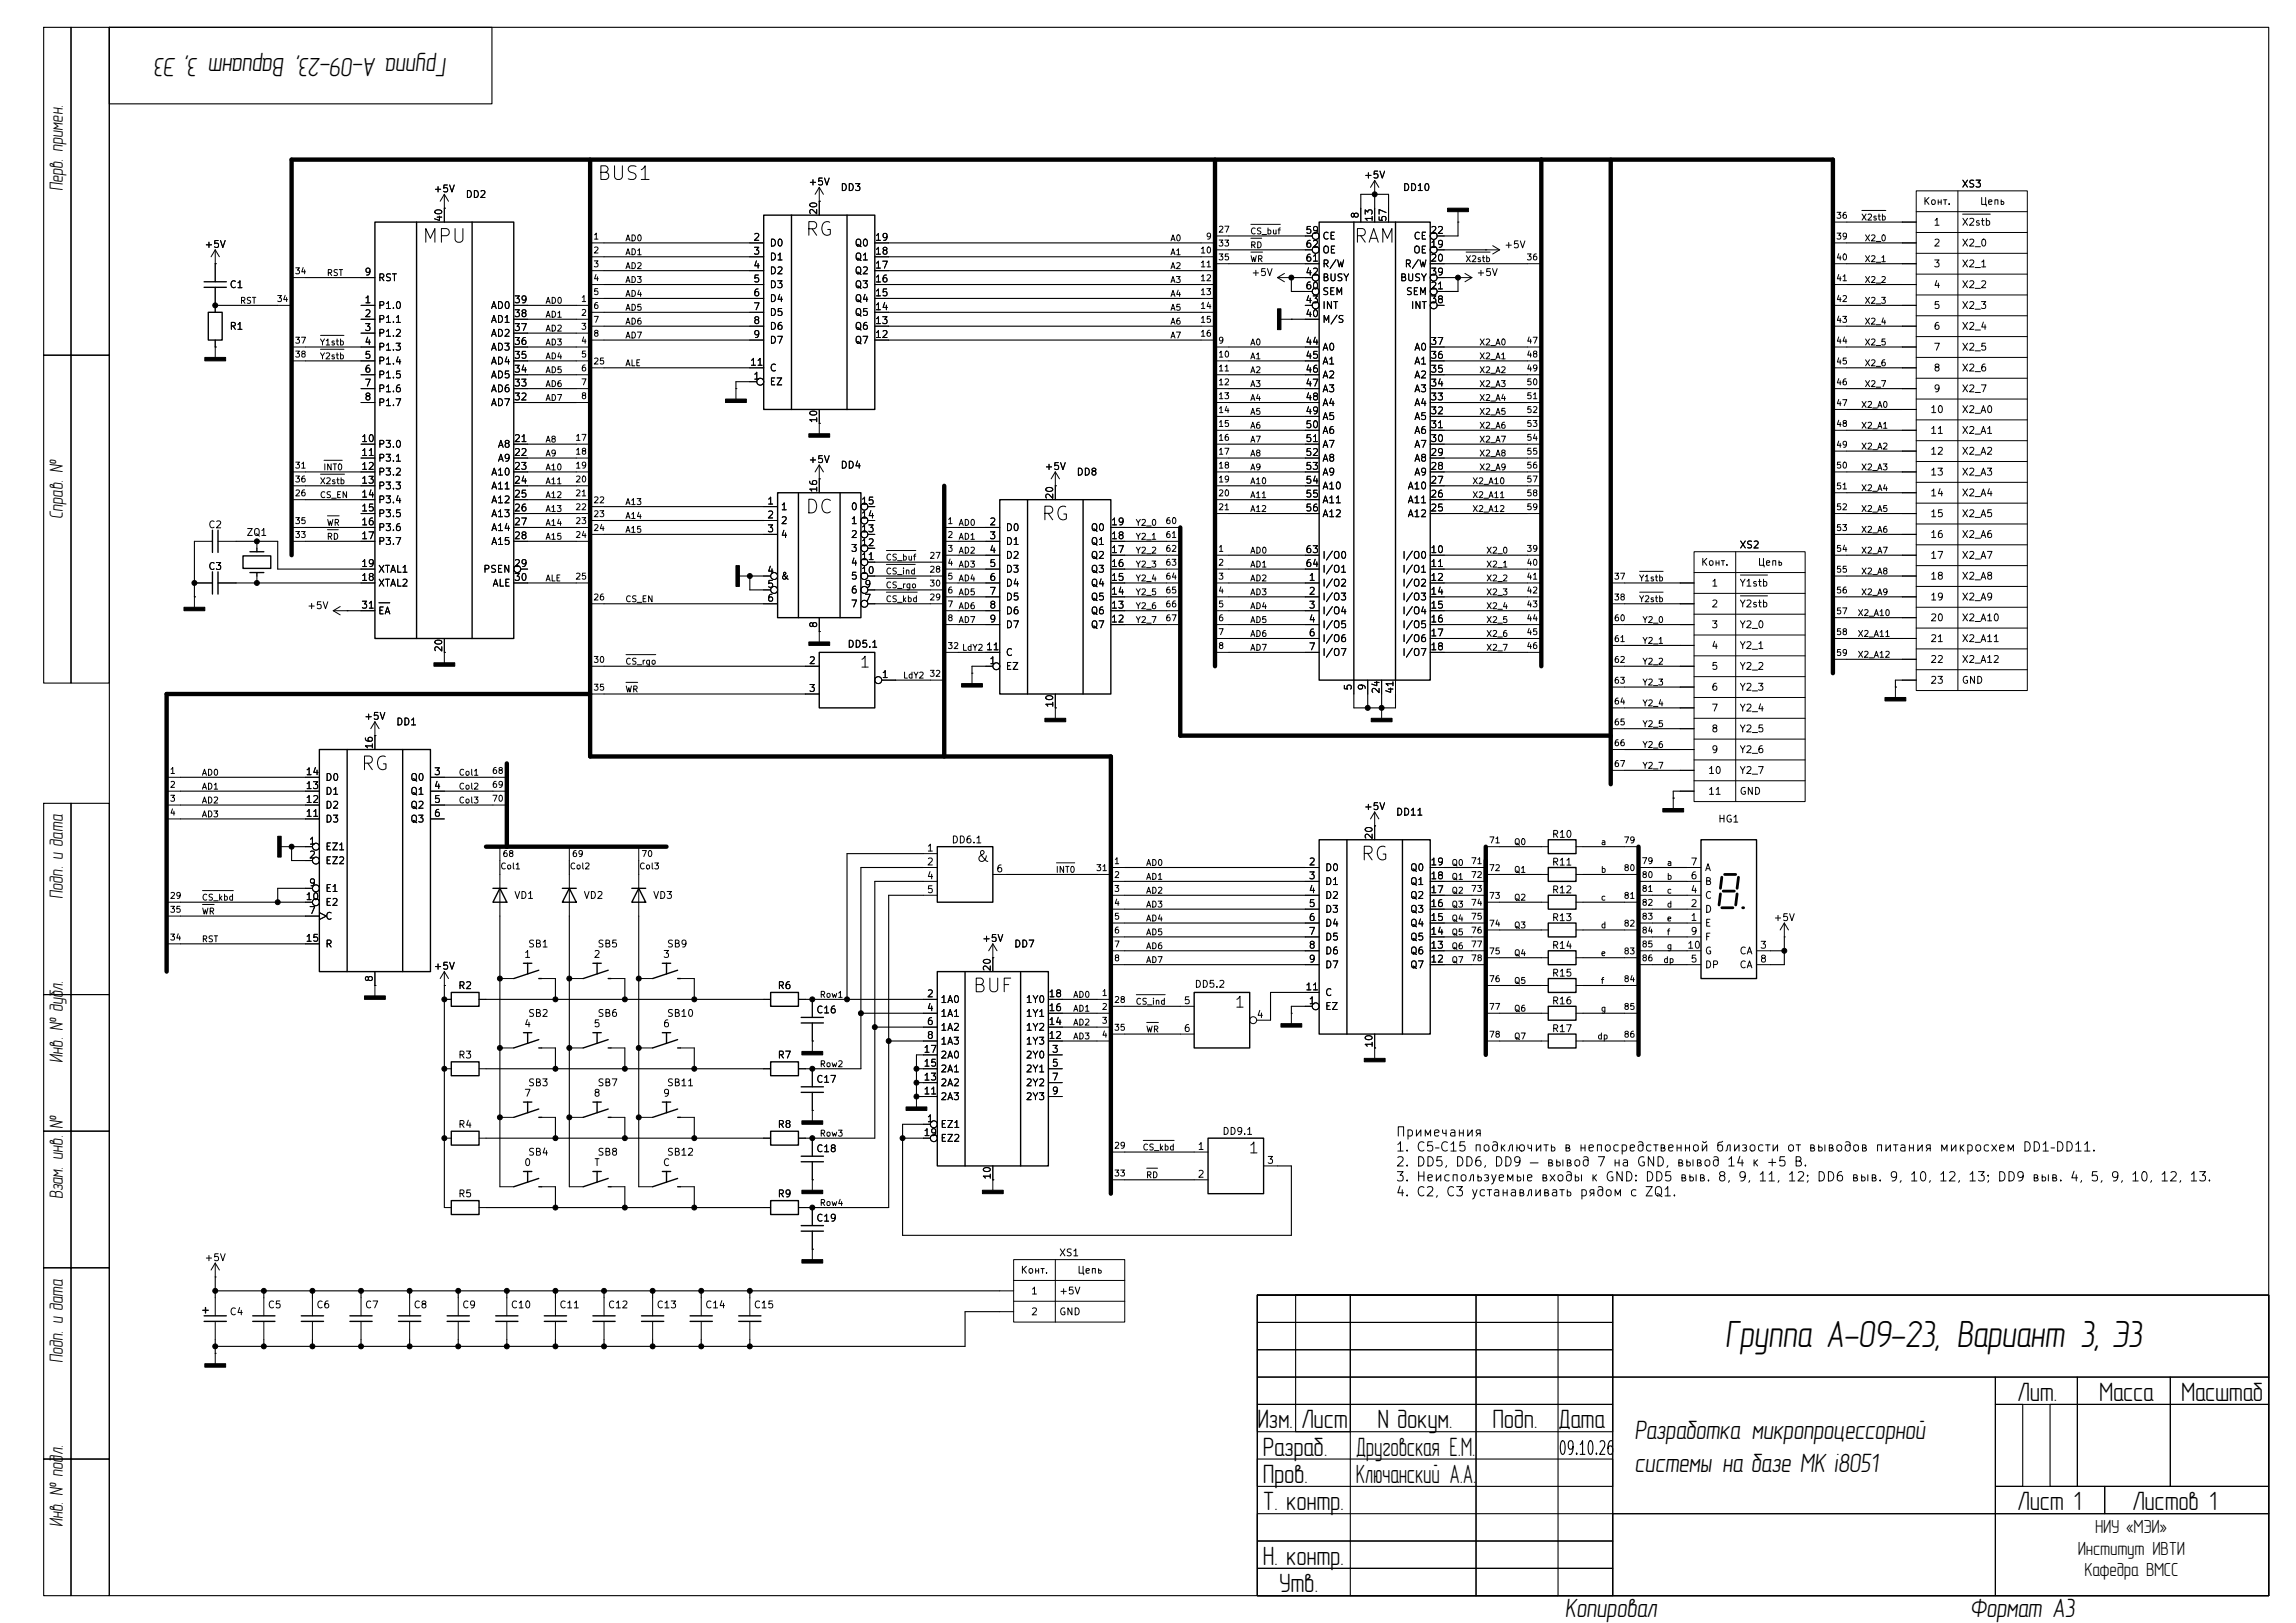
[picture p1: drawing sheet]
<svg xmlns="http://www.w3.org/2000/svg" width="420mm" height="297mm" viewBox="0 0 420 297" stroke-linecap="round" stroke-linejoin="round" font-family="sans-serif">
<defs><g id="words">
<text font-size="7" x="315.5" y="246.5">Группа А-09-23, Вариант 3, Э3</text>
<g font-size="4.9">
<text x="81.8" y="10.6" transform="rotate(-180 81.8 10.6)">Группа А-09-23, Вариант 3, Э3</text>
<text x="369" y="256.4">Лит.</text>
<text x="384" y="256.4">Масса</text>
<text x="399" y="256.4">Масштаб</text>
<text x="230" y="261.4">Изм.</text>
<text x="238" y="261.4">Лист</text>
<text x="252" y="261.4">N докум.</text>
<text x="273" y="261.4">Подп.</text>
<text x="285" y="261.4">Дата</text>
<text x="299" y="263.4">Разработка микропроцессорной</text>
<text x="231" y="266.4">Разраб.</text>
<text x="248" y="266.4">Друговская Е.М.</text>
<text x="299" y="269.4">системы на базе МК i8051</text>
<text x="231" y="271.4">Пров.</text>
<text x="248" y="271.4">Ключанский А.А.</text>
<text x="231" y="276.4">Т. контр.</text>
<text x="369" y="276.4">Лист 1</text>
<text x="390" y="276.4">Листов 1</text>
<text x="231" y="286.4">Н. контр.</text>
<text x="234" y="291.4">Утв.</text>
<text x="286.3" y="295.9">Копировал</text>
<text x="360.3" y="295.9">Формат А3</text>
</g>
<g font-size="3.5">
<text x="11.5" y="35" transform="rotate(-90 11.5 35)">Перв. примен.</text>
<text x="11.5" y="95" transform="rotate(-90 11.5 95)">Справ. №</text>
<text x="11.5" y="164.5" transform="rotate(-90 11.5 164.5)">Подп. и дата</text>
<text x="11.5" y="194.5" transform="rotate(-90 11.5 194.5)">Инв. № дубл.</text>
<text x="11.5" y="206.6" transform="rotate(-90 11.5 206.6)">№</text>
<text x="11.5" y="219.5" transform="rotate(-90 11.5 219.5)">Взам. инв.</text>
<text x="11.5" y="249.5" transform="rotate(-90 11.5 249.5)">Подп. и дата</text>
<text x="11.5" y="279.5" transform="rotate(-90 11.5 279.5)">Инв. № подл.</text>
<text x="383.3" y="280.5">НИУ «МЭИ»</text>
<text x="380.1" y="284.5">Институт ИВТИ</text>
<text x="381.3" y="288.5">Кафедра ВМСС</text>
</g>
<g font-size="2.5">
<text x="109.1" y="33.6">BUS1</text>
<text x="77" y="45.1">MPU</text>
<text x="147.1" y="43.8">RG</text>
<text x="247.5" y="45.1">RAM</text>
<text x="147.1" y="94.6">DC</text>
<text x="190.3" y="95.9">RG</text>
<text x="65.8" y="141.6">RG</text>
<text x="248.7" y="158.1">RG</text>
<text x="177.7" y="182.2">BUF</text>
<text x="285" y="266.9">09.10.26</text>
</g>
<g font-size="2">
<text x="157.1" y="122.7">1</text>
<text x="178.4" y="158.2">&amp;</text>
<text x="225.7" y="184.9">1</text>
<text x="228.2" y="211.6">1</text>
</g>
<g font-size="1.7">
<text x="255.2" y="208.4">Примечания</text>
<text x="255.2" y="211.1">1. C5–C15 подключить в непосредственной близости от выводов питания микросхем DD1–DD11.</text>
<text x="255.2" y="213.9">2. DD5, DD6, DD9 — вывод 7 на GND, вывод 14 к +5 В.</text>
<text x="255.2" y="216.6">3. Неиспользуемые входы к GND: DD5 выв. 8, 9, 11, 12; DD6 выв. 9, 10, 12, 13; DD9 выв. 4, 5, 9, 10, 12, 13.</text>
<text x="255.2" y="219.4">4. C2, C3 устанавливать рядом с ZQ1.</text>
</g>
<g font-size="1.3">
<text x="79.2" y="35.5">+5V</text>
<text x="147.8" y="34.2">+5V</text>
<text x="153.7" y="35.3">DD3</text>
<text x="249.4" y="33">+5V</text>
<text x="256.5" y="35.3">DD10</text>
<text x="358.7" y="34.6">XS3</text>
<text x="81.2" y="40.7" transform="rotate(-90 81.2 40.7)">40</text>
<text x="85.1" y="36.5">DD2</text>
<text x="149.8" y="39.4" transform="rotate(-90 149.8 39.4)">20</text>
<text x="248.8" y="40.1" transform="rotate(-90 248.8 40.1)">8</text>
<text x="251.4" y="40.7" transform="rotate(-90 251.4 40.7)">13</text>
<text x="253.9" y="40.7" transform="rotate(-90 253.9 40.7)">57</text>
<text x="351.7" y="37.8">Конт.</text>
<text x="353.6" y="41.6">1</text>
<text x="358.7" y="41.6">X2stb</text>
<text x="362.1" y="37.8">Цепь</text>
<text x="37.3" y="45.7">+5V</text>
<text x="137.7" y="44.4">2</text>
<text x="137.7" y="46.9">3</text>
<text x="140.7" y="45.4">D0</text>
<text x="140.7" y="48">D1</text>
<text x="156.2" y="48">Q1</text>
<text x="156.2" y="45.4">Q0</text>
<text x="160" y="46.9">18</text>
<text x="160" y="44.4">19</text>
<text x="238.7" y="43.1">59</text>
<text x="238.7" y="45.6">62</text>
<text x="241.8" y="44.1">CE</text>
<text x="241.8" y="46.7">OE</text>
<text x="258.4" y="46.7">OE</text>
<text x="258.5" y="44.1">CE</text>
<text x="261.6" y="45.6">19</text>
<text x="261.6" y="43.1">22</text>
<text x="275.1" y="45.7">+5V</text>
<text x="353.6" y="45.4">2</text>
<text x="358.7" y="45.4">X2_0</text>
<text x="41.9" y="53">C1</text>
<text x="66.6" y="50.7">9</text>
<text x="69.1" y="51.8">RST</text>
<text x="137.7" y="49.4">4</text>
<text x="137.7" y="52">5</text>
<text x="140.7" y="50.5">D2</text>
<text x="140.7" y="53">D3</text>
<text x="156.2" y="53">Q3</text>
<text x="156.2" y="50.5">Q2</text>
<text x="160" y="52">16</text>
<text x="160" y="49.4">17</text>
<text x="228.8" y="50.8">+5V</text>
<text x="238.7" y="50.7">42</text>
<text x="238.7" y="53.3">60</text>
<text x="238.7" y="48.2">61</text>
<text x="241.8" y="51.8">BUSY</text>
<text x="241.8" y="49.2">R/W</text>
<text x="256" y="51.8">BUSY</text>
<text x="256.8" y="49.2">R/W</text>
<text x="261.6" y="48.2">20</text>
<text x="261.6" y="53.3">21</text>
<text x="261.6" y="50.7">39</text>
<text x="270" y="50.8">+5V</text>
<text x="353.6" y="49.2">3</text>
<text x="353.6" y="53">4</text>
<text x="358.7" y="49.2">X2_1</text>
<text x="358.7" y="53">X2_2</text>
<text x="66.6" y="55.8">1</text>
<text x="66.6" y="58.3">2</text>
<text x="69.1" y="56.8">P1.0</text>
<text x="69.1" y="59.4">P1.1</text>
<text x="89.7" y="59.4">AD1</text>
<text x="89.7" y="56.8">AD0</text>
<text x="93.9" y="58.3">38</text>
<text x="93.9" y="55.8">39</text>
<text x="137.7" y="54.5">6</text>
<text x="137.7" y="57.1">7</text>
<text x="137.7" y="59.6">8</text>
<text x="140.7" y="55.6">D4</text>
<text x="140.7" y="58.1">D5</text>
<text x="156.2" y="58.1">Q5</text>
<text x="156.2" y="55.6">Q4</text>
<text x="160" y="59.6">13</text>
<text x="160" y="57.1">14</text>
<text x="160" y="54.5">15</text>
<text x="238.7" y="58.3">40</text>
<text x="238.7" y="55.8">43</text>
<text x="241.8" y="59.4">M/S</text>
<text x="241.8" y="56.8">INT</text>
<text x="241.8" y="54.3">SEM</text>
<text x="257.1" y="54.3">SEM</text>
<text x="258" y="56.8">INT</text>
<text x="261.6" y="55.8">38</text>
<text x="353.6" y="56.8">5</text>
<text x="358.7" y="56.8">X2_3</text>
<text x="41.9" y="60.7">R1</text>
<text x="66.6" y="60.9">3</text>
<text x="66.6" y="63.4">4</text>
<text x="66.6" y="66">5</text>
<text x="69.1" y="61.9">P1.2</text>
<text x="69.1" y="64.5">P1.3</text>
<text x="89.7" y="64.5">AD3</text>
<text x="89.7" y="61.9">AD2</text>
<text x="93.9" y="66">35</text>
<text x="93.9" y="63.4">36</text>
<text x="93.9" y="60.9">37</text>
<text x="137.7" y="62.1">9</text>
<text x="140.7" y="60.7">D6</text>
<text x="140.7" y="63.2">D7</text>
<text x="156.2" y="63.2">Q7</text>
<text x="156.2" y="60.7">Q6</text>
<text x="160" y="62.1">12</text>
<text x="238.7" y="63.4">44</text>
<text x="238.7" y="66">45</text>
<text x="241.8" y="64.5">A0</text>
<text x="258.6" y="64.5">A0</text>
<text x="261.6" y="66">36</text>
<text x="261.6" y="63.4">37</text>
<text x="353.6" y="60.7">6</text>
<text x="353.6" y="64.5">7</text>
<text x="358.7" y="60.7">X2_4</text>
<text x="358.7" y="64.5">X2_5</text>
<text x="66.6" y="68.5">6</text>
<text x="66.6" y="71">7</text>
<text x="69.1" y="67">P1.4</text>
<text x="69.1" y="69.5">P1.5</text>
<text x="89.7" y="69.5">AD5</text>
<text x="89.7" y="67">AD4</text>
<text x="93.9" y="71">33</text>
<text x="93.9" y="68.5">34</text>
<text x="137.1" y="67.2">11</text>
<text x="137.7" y="69.8">1</text>
<text x="140.7" y="70.8">EZ</text>
<text x="140.7" y="68.3">C</text>
<text x="238.7" y="68.5">46</text>
<text x="238.7" y="71">47</text>
<text x="241.8" y="67">A1</text>
<text x="241.8" y="69.5">A2</text>
<text x="258.6" y="69.5">A2</text>
<text x="258.6" y="67">A1</text>
<text x="261.6" y="71">34</text>
<text x="261.6" y="68.5">35</text>
<text x="353.6" y="68.3">8</text>
<text x="358.7" y="68.3">X2_6</text>
<text x="66.6" y="73.6">8</text>
<text x="69.1" y="72.1">P1.6</text>
<text x="69.1" y="74.6">P1.7</text>
<text x="89.7" y="74.6">AD7</text>
<text x="89.7" y="72.1">AD6</text>
<text x="93.9" y="73.6">32</text>
<text x="149.8" y="77.5" transform="rotate(-90 149.8 77.5)">10</text>
<text x="238.7" y="73.6">48</text>
<text x="238.7" y="76.1">49</text>
<text x="241.8" y="72.1">A3</text>
<text x="241.8" y="74.6">A4</text>
<text x="241.8" y="77.2">A5</text>
<text x="258.6" y="77.2">A5</text>
<text x="258.6" y="74.6">A4</text>
<text x="258.6" y="72.1">A3</text>
<text x="261.6" y="76.1">32</text>
<text x="261.6" y="73.6">33</text>
<text x="353" y="75.9">10</text>
<text x="353.6" y="72.1">9</text>
<text x="358.7" y="72.1">X2_7</text>
<text x="358.7" y="75.9">X2_A0</text>
<text x="66" y="81.2">10</text>
<text x="66" y="83.7">11</text>
<text x="69.1" y="82.2">P3.0</text>
<text x="90.9" y="82.2">A8</text>
<text x="93.9" y="81.2">21</text>
<text x="93.9" y="83.7">22</text>
<text x="238.7" y="78.7">50</text>
<text x="238.7" y="81.2">51</text>
<text x="238.7" y="83.7">52</text>
<text x="241.8" y="79.7">A6</text>
<text x="241.8" y="82.2">A7</text>
<text x="258.6" y="82.2">A7</text>
<text x="258.6" y="79.7">A6</text>
<text x="261.6" y="83.7">29</text>
<text x="261.6" y="81.2">30</text>
<text x="261.6" y="78.7">31</text>
<text x="353" y="79.7">11</text>
<text x="353" y="83.5">12</text>
<text x="358.7" y="79.7">X2_A1</text>
<text x="358.7" y="83.5">X2_A2</text>
<text x="66" y="86.3">12</text>
<text x="66" y="88.8">13</text>
<text x="69.1" y="84.8">P3.1</text>
<text x="69.1" y="87.3">P3.2</text>
<text x="69.1" y="89.9">P3.3</text>
<text x="89.7" y="87.3">A10</text>
<text x="89.7" y="89.9">A11</text>
<text x="90.9" y="84.8">A9</text>
<text x="93.9" y="86.3">23</text>
<text x="93.9" y="88.8">24</text>
<text x="147.8" y="85">+5V</text>
<text x="153.7" y="86.1">DD4</text>
<text x="191" y="86.3">+5V</text>
<text x="196.8" y="87.3">DD8</text>
<text x="238.7" y="86.3">53</text>
<text x="238.7" y="88.8">54</text>
<text x="241.8" y="84.8">A8</text>
<text x="241.8" y="87.3">A9</text>
<text x="241.8" y="89.9">A10</text>
<text x="257.4" y="89.9">A10</text>
<text x="258.6" y="87.3">A9</text>
<text x="258.6" y="84.8">A8</text>
<text x="261.6" y="88.8">27</text>
<text x="261.6" y="86.3">28</text>
<text x="353" y="87.3">13</text>
<text x="358.7" y="87.3">X2_A3</text>
<text x="66" y="91.4">14</text>
<text x="66" y="93.9">15</text>
<text x="69.1" y="92.4">P3.4</text>
<text x="69.1" y="94.9">P3.5</text>
<text x="89.7" y="92.4">A12</text>
<text x="89.7" y="94.9">A13</text>
<text x="93.9" y="91.4">25</text>
<text x="93.9" y="93.9">26</text>
<text x="140.2" y="92.6">1</text>
<text x="140.2" y="95.2">2</text>
<text x="142.7" y="93.7">1</text>
<text x="149.8" y="90.2" transform="rotate(-90 149.8 90.2)">16</text>
<text x="155.5" y="93.7">0</text>
<text x="157.4" y="95.2">14</text>
<text x="157.4" y="92.6">15</text>
<text x="193" y="91.5" transform="rotate(-90 193 91.5)">20</text>
<text x="238.7" y="91.4">55</text>
<text x="238.7" y="93.9">56</text>
<text x="241.8" y="92.4">A11</text>
<text x="241.8" y="94.9">A12</text>
<text x="257.4" y="94.9">A12</text>
<text x="257.4" y="92.4">A11</text>
<text x="261.6" y="93.9">25</text>
<text x="261.6" y="91.4">26</text>
<text x="353" y="91.1">14</text>
<text x="353" y="94.9">15</text>
<text x="358.7" y="91.1">X2_A4</text>
<text x="358.7" y="94.9">X2_A5</text>
<text x="38" y="97">C2</text>
<text x="45" y="98.4">ZQ1</text>
<text x="66" y="96.4">16</text>
<text x="66" y="99">17</text>
<text x="69.1" y="97.5">P3.6</text>
<text x="69.1" y="100">P3.7</text>
<text x="89.7" y="97.5">A14</text>
<text x="89.7" y="100">A15</text>
<text x="93.9" y="96.4">27</text>
<text x="93.9" y="99">28</text>
<text x="140.2" y="97.7">3</text>
<text x="142.7" y="96.2">2</text>
<text x="142.7" y="98.8">4</text>
<text x="155.5" y="101.3">3</text>
<text x="155.5" y="98.8">2</text>
<text x="155.5" y="96.2">1</text>
<text x="157.4" y="100.2">12</text>
<text x="157.4" y="97.7">13</text>
<text x="180.9" y="96.4">2</text>
<text x="180.9" y="99">3</text>
<text x="180.9" y="101.5">4</text>
<text x="183.9" y="97.5">D0</text>
<text x="183.9" y="100">D1</text>
<text x="199.4" y="100">Q1</text>
<text x="199.4" y="97.5">Q0</text>
<text x="203.1" y="101.5">17</text>
<text x="203.1" y="99">18</text>
<text x="203.1" y="96.4">19</text>
<text x="238.7" y="101.5">63</text>
<text x="261.6" y="101.5">10</text>
<text x="318.1" y="100.7">XS2</text>
<text x="353" y="98.8">16</text>
<text x="358.7" y="98.8">X2_A6</text>
<text x="38" y="104.6">C3</text>
<text x="66" y="106.6">18</text>
<text x="66" y="104.1">19</text>
<text x="69.1" y="107.6">XTAL2</text>
<text x="69.1" y="105.1">XTAL1</text>
<text x="88.3" y="105.1">PSEN</text>
<text x="90" y="107.6">ALE</text>
<text x="93.9" y="104.1">29</text>
<text x="93.9" y="106.6">30</text>
<text x="140.2" y="105.3">4</text>
<text x="140.2" y="107.9">5</text>
<text x="142.7" y="106.4">&amp;</text>
<text x="155.5" y="106.4">5</text>
<text x="155.5" y="103.8">4</text>
<text x="157.4" y="105.3">10</text>
<text x="157.4" y="102.8">11</text>
<text x="158" y="107.9">9</text>
<text x="180.9" y="104.1">5</text>
<text x="180.9" y="106.6">6</text>
<text x="183.9" y="102.6">D2</text>
<text x="183.9" y="105.1">D3</text>
<text x="183.9" y="107.6">D4</text>
<text x="199.4" y="107.6">Q4</text>
<text x="199.4" y="105.1">Q3</text>
<text x="199.4" y="102.6">Q2</text>
<text x="203.1" y="106.6">15</text>
<text x="203.1" y="104.1">16</text>
<text x="238.7" y="104.1">64</text>
<text x="239.3" y="106.6">1</text>
<text x="241.8" y="107.6">I/O2</text>
<text x="241.8" y="102.6">I/O0</text>
<text x="241.8" y="105.1">I/O1</text>
<text x="256.4" y="102.6">I/O0</text>
<text x="256.4" y="105.1">I/O1</text>
<text x="256.4" y="107.6">I/O2</text>
<text x="261.6" y="104.1">11</text>
<text x="261.6" y="106.6">12</text>
<text x="311.1" y="103.8">Конт.</text>
<text x="313" y="107.6">1</text>
<text x="318.1" y="107.6">Y1stb</text>
<text x="321.4" y="103.8">Цепь</text>
<text x="353" y="102.6">17</text>
<text x="353" y="106.4">18</text>
<text x="358.7" y="102.6">X2_A7</text>
<text x="358.7" y="106.4">X2_A8</text>
<text x="56.1" y="111.8">+5V</text>
<text x="66" y="111.7">31</text>
<text x="69.1" y="112.7">EA</text>
<text x="140.2" y="110.4">6</text>
<text x="155.5" y="111.5">7</text>
<text x="155.5" y="108.9">6</text>
<text x="158" y="110.4">7</text>
<text x="180.9" y="109.1">7</text>
<text x="180.9" y="111.7">8</text>
<text x="183.9" y="110.2">D5</text>
<text x="183.9" y="112.7">D6</text>
<text x="199.4" y="112.7">Q6</text>
<text x="199.4" y="110.2">Q5</text>
<text x="203.1" y="111.7">13</text>
<text x="203.1" y="109.1">14</text>
<text x="239.3" y="109.1">2</text>
<text x="239.3" y="111.7">3</text>
<text x="241.8" y="110.2">I/O3</text>
<text x="241.8" y="112.7">I/O4</text>
<text x="256.4" y="110.2">I/O3</text>
<text x="256.4" y="112.7">I/O4</text>
<text x="261.6" y="109.1">14</text>
<text x="261.6" y="111.7">15</text>
<text x="313" y="111.5">2</text>
<text x="318.1" y="111.5">Y2stb</text>
<text x="353" y="110.2">19</text>
<text x="353" y="114">20</text>
<text x="358.7" y="110.2">X2_A9</text>
<text x="358.7" y="114">X2_A10</text>
<text x="81.2" y="119.4" transform="rotate(-90 81.2 119.4)">20</text>
<text x="149.8" y="115" transform="rotate(-90 149.8 115)">8</text>
<text x="154.9" y="118.8">DD5.1</text>
<text x="180.3" y="119.3">11</text>
<text x="180.9" y="114.2">9</text>
<text x="183.9" y="115.3">D7</text>
<text x="199.4" y="115.3">Q7</text>
<text x="203.1" y="114.2">12</text>
<text x="239.3" y="114.2">4</text>
<text x="239.3" y="116.8">6</text>
<text x="239.3" y="119.3">7</text>
<text x="241.8" y="115.3">I/O5</text>
<text x="241.8" y="117.8">I/O6</text>
<text x="256.4" y="115.3">I/O5</text>
<text x="256.4" y="117.8">I/O6</text>
<text x="261.6" y="114.2">16</text>
<text x="261.6" y="116.8">17</text>
<text x="261.6" y="119.3">18</text>
<text x="313" y="115.3">3</text>
<text x="313" y="119.1">4</text>
<text x="318.1" y="115.3">Y2_0</text>
<text x="318.1" y="119.1">Y2_1</text>
<text x="353" y="117.8">21</text>
<text x="358.7" y="117.8">X2_A11</text>
<text x="147.9" y="121.8">2</text>
<text x="161.2" y="124.4">1</text>
<text x="180.9" y="121.8">1</text>
<text x="183.9" y="122.9">EZ</text>
<text x="183.9" y="120.3">C</text>
<text x="241.8" y="120.3">I/O7</text>
<text x="256.4" y="120.3">I/O7</text>
<text x="313" y="122.9">5</text>
<text x="318.1" y="122.9">Y2_2</text>
<text x="353" y="121.6">22</text>
<text x="353" y="125.4">23</text>
<text x="358.7" y="121.6">X2_A12</text>
<text x="358.7" y="125.4">GND</text>
<text x="147.9" y="126.9">3</text>
<text x="193" y="129.6" transform="rotate(-90 193 129.6)">10</text>
<text x="247.6" y="126.5" transform="rotate(-90 247.6 126.5)">5</text>
<text x="250.1" y="126.5" transform="rotate(-90 250.1 126.5)">9</text>
<text x="252.6" y="127.1" transform="rotate(-90 252.6 127.1)">24</text>
<text x="255.2" y="127.1" transform="rotate(-90 255.2 127.1)">41</text>
<text x="313" y="126.7">6</text>
<text x="313" y="130.5">7</text>
<text x="318.1" y="126.7">Y2_3</text>
<text x="318.1" y="130.5">Y2_4</text>
<text x="66.5" y="132">+5V</text>
<text x="68.5" y="137.2" transform="rotate(-90 68.5 137.2)">16</text>
<text x="72.4" y="133">DD1</text>
<text x="313" y="134.3">8</text>
<text x="318.1" y="134.3">Y2_5</text>
<text x="55.8" y="142.2">14</text>
<text x="59.4" y="143.2">D0</text>
<text x="75" y="143.2">Q0</text>
<text x="79.3" y="142.2">3</text>
<text x="312.4" y="141.9">10</text>
<text x="313" y="138.1">9</text>
<text x="318.1" y="138.1">Y2_6</text>
<text x="318.1" y="141.9">Y2_7</text>
<text x="55.8" y="149.8">11</text>
<text x="55.8" y="147.2">12</text>
<text x="55.8" y="144.7">13</text>
<text x="59.4" y="148.3">D2</text>
<text x="59.4" y="145.7">D1</text>
<text x="75" y="145.7">Q1</text>
<text x="75" y="148.3">Q2</text>
<text x="79.3" y="144.7">4</text>
<text x="79.3" y="147.2">5</text>
<text x="79.3" y="149.8">6</text>
<text x="249.4" y="148.5">+5V</text>
<text x="255.3" y="149.6">DD11</text>
<text x="312.4" y="145.7">11</text>
<text x="318.1" y="145.7">GND</text>
<text x="56.4" y="154.9">1</text>
<text x="59.4" y="155.9">EZ1</text>
<text x="59.4" y="150.8">D3</text>
<text x="75" y="150.8">Q3</text>
<text x="174" y="154.6">DD6.1</text>
<text x="251.4" y="153.7" transform="rotate(-90 251.4 153.7)">20</text>
<text x="283.8" y="153.6">R10</text>
<text x="314.2" y="150.8">HG1</text>
<text x="56.4" y="157.4">2</text>
<text x="59.4" y="158.4">EZ2</text>
<text x="169.4" y="156.1">1</text>
<text x="169.4" y="158.7">2</text>
<text x="169.4" y="161.2">4</text>
<text x="182.1" y="159.9">6</text>
<text x="239.3" y="158.7">2</text>
<text x="239.3" y="161.2">3</text>
<text x="242.3" y="159.7">D0</text>
<text x="257.8" y="159.7">Q0</text>
<text x="261.6" y="161.2">18</text>
<text x="261.6" y="158.7">19</text>
<text x="283.8" y="158.7">R11</text>
<text x="309.1" y="161.2">6</text>
<text x="309.1" y="158.7">7</text>
<text x="311.8" y="159.7">A</text>
<text x="55.8" y="165">10</text>
<text x="56.4" y="167.6">7</text>
<text x="56.4" y="162.5">9</text>
<text x="59.4" y="163.5">E1</text>
<text x="59.4" y="166.1">E2</text>
<text x="94" y="164.8">VD1</text>
<text x="106.7" y="164.8">VD2</text>
<text x="119.4" y="164.8">VD3</text>
<text x="169.4" y="163.7">5</text>
<text x="239.3" y="163.7">4</text>
<text x="239.3" y="166.3">5</text>
<text x="242.3" y="162.3">D1</text>
<text x="242.3" y="164.8">D2</text>
<text x="242.3" y="167.3">D3</text>
<text x="257.8" y="167.3">Q3</text>
<text x="257.8" y="164.8">Q2</text>
<text x="257.8" y="162.3">Q1</text>
<text x="261.6" y="166.3">16</text>
<text x="261.6" y="163.7">17</text>
<text x="283.8" y="163.8">R12</text>
<text x="309.1" y="166.3">2</text>
<text x="309.1" y="163.7">4</text>
<text x="311.8" y="167.3">D</text>
<text x="311.8" y="164.8">C</text>
<text x="311.8" y="162.3">B</text>
<text x="55.8" y="172.6">15</text>
<text x="59.4" y="168.6">C</text>
<text x="59.4" y="173.7">R</text>
<text x="96.5" y="173.7">SB1</text>
<text x="109.2" y="173.7">SB5</text>
<text x="121.9" y="173.7">SB9</text>
<text x="179.5" y="172.7">+5V</text>
<text x="185.4" y="173.7">DD7</text>
<text x="239.3" y="168.8">6</text>
<text x="239.3" y="171.4">7</text>
<text x="239.3" y="173.9">8</text>
<text x="242.3" y="169.9">D4</text>
<text x="242.3" y="172.4">D5</text>
<text x="257.8" y="172.4">Q5</text>
<text x="257.8" y="169.9">Q4</text>
<text x="261.6" y="173.9">13</text>
<text x="261.6" y="171.4">14</text>
<text x="261.6" y="168.8">15</text>
<text x="283.8" y="173.9">R14</text>
<text x="283.8" y="168.9">R13</text>
<text x="308.5" y="173.9">10</text>
<text x="309.1" y="168.8">1</text>
<text x="309.1" y="171.4">9</text>
<text x="311.8" y="169.9">E</text>
<text x="311.8" y="172.4">F</text>
<text x="321.8" y="173.9">3</text>
<text x="324.3" y="168.9">+5V</text>
<text x="68.5" y="179.8" transform="rotate(-90 68.5 179.8)">8</text>
<text x="79.2" y="177.7">+5V</text>
<text x="95.8" y="175.6">1</text>
<text x="108.5" y="175.6">2</text>
<text x="121.2" y="175.6">3</text>
<text x="181.5" y="177.9" transform="rotate(-90 181.5 177.9)">20</text>
<text x="239.3" y="176.4">9</text>
<text x="242.3" y="175">D6</text>
<text x="242.3" y="177.5">D7</text>
<text x="257.8" y="177.5">Q7</text>
<text x="257.8" y="175">Q6</text>
<text x="261.6" y="176.4">12</text>
<text x="283.8" y="179">R15</text>
<text x="309.1" y="176.4">5</text>
<text x="311.8" y="177.5">DP</text>
<text x="311.8" y="175">G</text>
<text x="318.1" y="175">CA</text>
<text x="318.1" y="177.5">CA</text>
<text x="321.8" y="176.4">8</text>
<text x="83.7" y="181.3">R2</text>
<text x="142.1" y="181.3">R6</text>
<text x="149.2" y="185.7">C16</text>
<text x="169.4" y="182.8">2</text>
<text x="169.4" y="185.3">4</text>
<text x="171.9" y="183.8">1A0</text>
<text x="187.5" y="183.8">1Y0</text>
<text x="191.7" y="185.3">16</text>
<text x="191.7" y="182.8">18</text>
<text x="216.4" y="184.1">5</text>
<text x="218.4" y="181.1">DD5.2</text>
<text x="238.7" y="181.5">11</text>
<text x="239.3" y="184.1">1</text>
<text x="242.3" y="185.1">EZ</text>
<text x="242.3" y="182.6">C</text>
<text x="283.8" y="184.1">R16</text>
<text x="95.8" y="188.3">4</text>
<text x="96.5" y="186.4">SB2</text>
<text x="108.5" y="188.3">5</text>
<text x="109.2" y="186.4">SB6</text>
<text x="121.2" y="188.3">6</text>
<text x="121.9" y="186.4">SB10</text>
<text x="169.4" y="187.9">6</text>
<text x="169.4" y="190.4">8</text>
<text x="171.9" y="186.4">1A1</text>
<text x="171.9" y="188.9">1A2</text>
<text x="171.9" y="191.5">1A3</text>
<text x="187.5" y="191.5">1Y3</text>
<text x="187.5" y="188.9">1Y2</text>
<text x="187.5" y="186.4">1Y1</text>
<text x="191.7" y="190.4">12</text>
<text x="191.7" y="187.9">14</text>
<text x="216.4" y="189.1">6</text>
<text x="229.8" y="186.6">4</text>
<text x="251.4" y="191.8" transform="rotate(-90 251.4 191.8)">10</text>
<text x="283.8" y="189.2">R17</text>
<text x="83.7" y="194">R3</text>
<text x="142.1" y="194">R7</text>
<text x="168.8" y="195.5">15</text>
<text x="168.8" y="193">17</text>
<text x="171.9" y="196.5">2A1</text>
<text x="171.9" y="194">2A0</text>
<text x="187.5" y="194">2Y0</text>
<text x="187.5" y="196.5">2Y1</text>
<text x="192.3" y="193">3</text>
<text x="192.3" y="195.5">5</text>
<text x="95.8" y="201">7</text>
<text x="96.5" y="199.1">SB3</text>
<text x="108.5" y="201">8</text>
<text x="109.2" y="199.1">SB7</text>
<text x="121.2" y="201">9</text>
<text x="121.9" y="199.1">SB11</text>
<text x="149.2" y="198.4">C17</text>
<text x="168.8" y="200.6">11</text>
<text x="168.8" y="198">13</text>
<text x="171.9" y="201.6">2A3</text>
<text x="171.9" y="199.1">2A2</text>
<text x="187.5" y="199.1">2Y2</text>
<text x="187.5" y="201.6">2Y3</text>
<text x="192.3" y="198">7</text>
<text x="192.3" y="200.6">9</text>
<text x="83.7" y="206.7">R4</text>
<text x="142.1" y="206.7">R8</text>
<text x="168.8" y="208.2">19</text>
<text x="169.4" y="205.7">1</text>
<text x="171.9" y="206.7">EZ1</text>
<text x="171.9" y="209.2">EZ2</text>
<text x="223.5" y="208">DD9.1</text>
<text x="95.8" y="213.7">0</text>
<text x="96.5" y="211.8">SB4</text>
<text x="108.6" y="213.7">Т</text>
<text x="109.2" y="211.8">SB8</text>
<text x="121.2" y="213.7">С</text>
<text x="121.9" y="211.8">SB12</text>
<text x="149.2" y="211.1">C18</text>
<text x="181.5" y="216" transform="rotate(-90 181.5 216)">10</text>
<text x="219" y="210.7">1</text>
<text x="219" y="215.8">2</text>
<text x="231.7" y="213.3">3</text>
<text x="83.7" y="219.4">R5</text>
<text x="142.1" y="219.4">R9</text>
<text x="149.2" y="223.8">C19</text>
<text x="37.3" y="231.1">+5V</text>
<text x="186.6" y="233.4">Конт.</text>
<text x="193.6" y="230.2">XS1</text>
<text x="197" y="233.4">Цепь</text>
<text x="48.9" y="239.7">C5</text>
<text x="57.8" y="239.7">C6</text>
<text x="66.7" y="239.7">C7</text>
<text x="75.5" y="239.7">C8</text>
<text x="84.4" y="239.7">C9</text>
<text x="93.3" y="239.7">C10</text>
<text x="102.2" y="239.7">C11</text>
<text x="111.1" y="239.7">C12</text>
<text x="120" y="239.7">C13</text>
<text x="128.9" y="239.7">C14</text>
<text x="137.8" y="239.7">C15</text>
<text x="188.5" y="237.2">1</text>
<text x="193.6" y="237.2">+5V</text>
<text x="41.9" y="241">C4</text>
<text x="188.5" y="241">2</text>
<text x="193.6" y="241">GND</text>
</g>
<g font-size="1.1">
<text x="335.8" y="40.3">36</text>
<text x="340.4" y="40.6">X2stb</text>
<text x="108.4" y="44.1">1</text>
<text x="108.4" y="46.6">2</text>
<text x="114.3" y="47">AD1</text>
<text x="114.3" y="44.4">AD0</text>
<text x="214" y="47">A1</text>
<text x="214" y="44.4">A0</text>
<text x="219.4" y="46.6">10</text>
<text x="220.5" y="44.1">9</text>
<text x="222.7" y="47.9">35</text>
<text x="222.7" y="45.4">33</text>
<text x="222.7" y="42.8">27</text>
<text x="228.6" y="45.7">RD</text>
<text x="228.6" y="43.1">CS_buf</text>
<text x="279.1" y="47.9">36</text>
<text x="335.8" y="44.1">39</text>
<text x="335.8" y="47.9">40</text>
<text x="341" y="44.4">X2_0</text>
<text x="53.8" y="50.4">34</text>
<text x="59.7" y="50.8">RST</text>
<text x="108.4" y="51.7">4</text>
<text x="108.4" y="49.2">3</text>
<text x="114.3" y="49.5">AD2</text>
<text x="114.3" y="52">AD3</text>
<text x="214" y="49.5">A2</text>
<text x="214" y="52">A3</text>
<text x="219.4" y="51.7">12</text>
<text x="219.4" y="49.2">11</text>
<text x="228.6" y="48.2">WR</text>
<text x="268" y="48.2">X2stb</text>
<text x="335.8" y="51.7">41</text>
<text x="341" y="48.2">X2_1</text>
<text x="341" y="52">X2_2</text>
<text x="43.8" y="55.8">RST</text>
<text x="50.5" y="55.5">34</text>
<text x="99.7" y="55.8">AD0</text>
<text x="99.7" y="58.4">AD1</text>
<text x="106.2" y="58.1">2</text>
<text x="106.2" y="55.5">1</text>
<text x="108.4" y="59.3">7</text>
<text x="108.4" y="54.3">5</text>
<text x="108.4" y="56.8">6</text>
<text x="114.3" y="57.1">AD5</text>
<text x="114.3" y="54.6">AD4</text>
<text x="114.3" y="59.7">AD6</text>
<text x="214" y="57.1">A5</text>
<text x="214" y="59.7">A6</text>
<text x="214" y="54.6">A4</text>
<text x="219.4" y="54.3">13</text>
<text x="219.4" y="56.8">14</text>
<text x="219.4" y="59.3">15</text>
<text x="335.8" y="55.5">42</text>
<text x="335.8" y="59.3">43</text>
<text x="341" y="55.8">X2_3</text>
<text x="341" y="59.7">X2_4</text>
<text x="53.8" y="65.7">38</text>
<text x="53.8" y="63.1">37</text>
<text x="58.4" y="63.5">Y1stb</text>
<text x="99.7" y="60.9">AD2</text>
<text x="99.7" y="63.5">AD3</text>
<text x="106.2" y="63.1">4</text>
<text x="106.2" y="65.7">5</text>
<text x="106.2" y="60.6">3</text>
<text x="108.4" y="61.9">8</text>
<text x="114.3" y="62.2">AD7</text>
<text x="214" y="62.2">A7</text>
<text x="219.4" y="61.9">16</text>
<text x="222.7" y="65.7">10</text>
<text x="222.7" y="63.1">9</text>
<text x="228.6" y="63.5">A0</text>
<text x="270.5" y="63.5">X2_A0</text>
<text x="279.1" y="65.7">48</text>
<text x="279.1" y="63.1">47</text>
<text x="335.8" y="63.1">44</text>
<text x="341" y="63.5">X2_5</text>
<text x="58.4" y="66">Y2stb</text>
<text x="99.7" y="66">AD4</text>
<text x="99.7" y="68.5">AD5</text>
<text x="99.7" y="71.1">AD6</text>
<text x="106.2" y="68.2">6</text>
<text x="106.2" y="70.8">7</text>
<text x="108.4" y="67">25</text>
<text x="114.3" y="67.3">ALE</text>
<text x="222.7" y="70.8">12</text>
<text x="222.7" y="68.2">11</text>
<text x="228.6" y="66">A1</text>
<text x="228.6" y="68.5">A2</text>
<text x="228.6" y="71.1">A3</text>
<text x="270.5" y="71.1">X2_A3</text>
<text x="270.5" y="68.5">X2_A2</text>
<text x="270.5" y="66">X2_A1</text>
<text x="279.1" y="68.2">49</text>
<text x="279.1" y="70.8">50</text>
<text x="335.8" y="70.8">46</text>
<text x="335.8" y="67">45</text>
<text x="341" y="71.1">X2_7</text>
<text x="341" y="67.3">X2_6</text>
<text x="99.7" y="73.6">AD7</text>
<text x="106.2" y="73.3">8</text>
<text x="222.7" y="75.8">14</text>
<text x="222.7" y="73.3">13</text>
<text x="228.6" y="73.6">A4</text>
<text x="228.6" y="76.2">A5</text>
<text x="270.5" y="76.2">X2_A5</text>
<text x="270.5" y="73.6">X2_A4</text>
<text x="279.1" y="73.3">51</text>
<text x="279.1" y="75.8">52</text>
<text x="335.8" y="74.6">47</text>
<text x="340.4" y="74.9">X2_A0</text>
<text x="99.7" y="83.8">A9</text>
<text x="99.7" y="81.2">A8</text>
<text x="105.1" y="80.9">17</text>
<text x="105.1" y="83.5">18</text>
<text x="222.7" y="83.5">17</text>
<text x="222.7" y="80.9">16</text>
<text x="222.7" y="78.4">15</text>
<text x="228.6" y="78.7">A6</text>
<text x="228.6" y="81.2">A7</text>
<text x="228.6" y="83.8">A8</text>
<text x="270.5" y="83.8">X2_A8</text>
<text x="270.5" y="81.2">X2_A7</text>
<text x="270.5" y="78.7">X2_A6</text>
<text x="279.1" y="78.4">53</text>
<text x="279.1" y="80.9">54</text>
<text x="279.1" y="83.5">55</text>
<text x="335.8" y="78.4">48</text>
<text x="335.8" y="82.2">49</text>
<text x="340.4" y="82.5">X2_A2</text>
<text x="340.4" y="78.7">X2_A1</text>
<text x="53.8" y="88.5">36</text>
<text x="53.8" y="86">31</text>
<text x="58.4" y="88.9">X2stb</text>
<text x="59" y="86.3">INT0</text>
<text x="99.7" y="86.3">A10</text>
<text x="99.7" y="88.9">A11</text>
<text x="105.1" y="86">19</text>
<text x="105.1" y="88.5">20</text>
<text x="222.7" y="86">18</text>
<text x="222.7" y="88.5">19</text>
<text x="228.6" y="88.9">A10</text>
<text x="228.6" y="86.3">A9</text>
<text x="269.2" y="88.9">X2_A10</text>
<text x="270.5" y="86.3">X2_A9</text>
<text x="279.1" y="86">56</text>
<text x="279.1" y="88.5">57</text>
<text x="335.8" y="86">50</text>
<text x="335.8" y="89.8">51</text>
<text x="340.4" y="86.3">X2_A3</text>
<text x="53.8" y="91.1">26</text>
<text x="58.4" y="91.4">CS_EN</text>
<text x="99.7" y="91.4">A12</text>
<text x="99.7" y="93.9">A13</text>
<text x="105.1" y="93.6">22</text>
<text x="105.1" y="91.1">21</text>
<text x="108.4" y="92.4">22</text>
<text x="108.4" y="94.9">23</text>
<text x="114.3" y="92.7">A13</text>
<text x="114.3" y="95.2">A14</text>
<text x="222.7" y="91.1">20</text>
<text x="222.7" y="93.6">21</text>
<text x="228.6" y="91.4">A11</text>
<text x="228.6" y="93.9">A12</text>
<text x="269.2" y="93.9">X2_A12</text>
<text x="269.2" y="91.4">X2_A11</text>
<text x="279.1" y="91.1">58</text>
<text x="279.1" y="93.6">59</text>
<text x="335.8" y="93.6">52</text>
<text x="340.4" y="93.9">X2_A5</text>
<text x="340.4" y="90.1">X2_A4</text>
<text x="53.8" y="98.7">33</text>
<text x="53.8" y="96.2">35</text>
<text x="59.7" y="96.5">WR</text>
<text x="59.7" y="99">RD</text>
<text x="99.7" y="99">A15</text>
<text x="99.7" y="96.5">A14</text>
<text x="105.1" y="98.7">24</text>
<text x="105.1" y="96.2">23</text>
<text x="108.4" y="97.4">24</text>
<text x="114.3" y="97.8">A15</text>
<text x="173.2" y="96.2">1</text>
<text x="173.2" y="98.7">2</text>
<text x="173.2" y="101.2">3</text>
<text x="175.3" y="99">AD1</text>
<text x="175.3" y="101.6">AD2</text>
<text x="175.3" y="96.5">AD0</text>
<text x="207.6" y="101.6">Y2_2</text>
<text x="207.6" y="99">Y2_1</text>
<text x="207.6" y="96.5">Y2_0</text>
<text x="213.1" y="98.7">61</text>
<text x="213.1" y="96.2">60</text>
<text x="213.1" y="101.2">62</text>
<text x="222.7" y="101.2">1</text>
<text x="228.6" y="101.6">AD0</text>
<text x="271.8" y="101.6">X2_0</text>
<text x="279.1" y="101.2">39</text>
<text x="335.8" y="101.2">54</text>
<text x="335.8" y="97.4">53</text>
<text x="340.4" y="101.6">X2_A7</text>
<text x="340.4" y="97.8">X2_A6</text>
<text x="99.7" y="106.6">ALE</text>
<text x="105.1" y="106.3">25</text>
<text x="161.9" y="102.8">CS_buf</text>
<text x="161.9" y="105.4">CS_ind</text>
<text x="161.9" y="107.9">CS_rgo</text>
<text x="169.9" y="102.5">27</text>
<text x="169.9" y="107.6">30</text>
<text x="169.9" y="105.1">28</text>
<text x="173.2" y="106.3">5</text>
<text x="173.2" y="103.8">4</text>
<text x="175.3" y="106.6">AD4</text>
<text x="175.3" y="104.1">AD3</text>
<text x="207.6" y="106.6">Y2_4</text>
<text x="207.6" y="104.1">Y2_3</text>
<text x="213.1" y="106.3">64</text>
<text x="213.1" y="103.8">63</text>
<text x="222.7" y="103.8">2</text>
<text x="222.7" y="106.3">3</text>
<text x="228.6" y="106.6">AD2</text>
<text x="228.6" y="104.1">AD1</text>
<text x="271.8" y="106.6">X2_2</text>
<text x="271.8" y="104.1">X2_1</text>
<text x="279.1" y="103.8">40</text>
<text x="279.1" y="106.3">41</text>
<text x="295.1" y="106.3">37</text>
<text x="299.7" y="106.6">Y1stb</text>
<text x="335.8" y="105.1">55</text>
<text x="340.4" y="105.4">X2_A8</text>
<text x="108.4" y="110.1">26</text>
<text x="114.3" y="110.5">CS_EN</text>
<text x="161.9" y="110.5">CS_kbd</text>
<text x="169.9" y="110.1">29</text>
<text x="173.2" y="108.9">6</text>
<text x="173.2" y="113.9">8</text>
<text x="173.2" y="111.4">7</text>
<text x="175.3" y="111.7">AD6</text>
<text x="175.3" y="109.2">AD5</text>
<text x="207.6" y="109.2">Y2_5</text>
<text x="207.6" y="111.7">Y2_6</text>
<text x="213.1" y="108.9">65</text>
<text x="213.1" y="113.9">67</text>
<text x="213.1" y="111.4">66</text>
<text x="222.7" y="108.9">4</text>
<text x="222.7" y="113.9">6</text>
<text x="222.7" y="111.4">5</text>
<text x="228.6" y="109.2">AD3</text>
<text x="228.6" y="111.7">AD4</text>
<text x="271.8" y="111.7">X2_4</text>
<text x="271.8" y="109.2">X2_3</text>
<text x="279.1" y="108.9">42</text>
<text x="279.1" y="111.4">43</text>
<text x="279.1" y="113.9">44</text>
<text x="295.1" y="113.9">60</text>
<text x="295.1" y="110.1">38</text>
<text x="299.7" y="110.5">Y2stb</text>
<text x="335.8" y="108.9">56</text>
<text x="335.8" y="112.7">57</text>
<text x="339.7" y="113">X2_A10</text>
<text x="340.4" y="109.2">X2_A9</text>
<text x="173.2" y="119">32</text>
<text x="175.3" y="114.3">AD7</text>
<text x="175.9" y="119.3">LdY2</text>
<text x="207.6" y="114.3">Y2_7</text>
<text x="222.7" y="119">8</text>
<text x="222.7" y="116.5">7</text>
<text x="228.6" y="114.3">AD5</text>
<text x="228.6" y="116.8">AD6</text>
<text x="228.6" y="119.3">AD7</text>
<text x="271.8" y="114.3">X2_5</text>
<text x="271.8" y="116.8">X2_6</text>
<text x="271.8" y="119.3">X2_7</text>
<text x="279.1" y="116.5">45</text>
<text x="279.1" y="119">46</text>
<text x="295.1" y="117.7">61</text>
<text x="300.3" y="114.3">Y2_0</text>
<text x="300.3" y="118.1">Y2_1</text>
<text x="335.8" y="116.5">58</text>
<text x="339.7" y="116.8">X2_A11</text>
<text x="108.4" y="121.6">30</text>
<text x="114.3" y="121.9">CS_rgo</text>
<text x="165.1" y="124.4">LdY2</text>
<text x="169.9" y="124.1">32</text>
<text x="295.1" y="125.4">63</text>
<text x="295.1" y="121.6">62</text>
<text x="300.3" y="125.7">Y2_3</text>
<text x="300.3" y="121.9">Y2_2</text>
<text x="335.8" y="120.3">59</text>
<text x="339.7" y="120.6">X2_A12</text>
<text x="108.4" y="126.6">35</text>
<text x="114.3" y="127">WR</text>
<text x="295.1" y="129.2">64</text>
<text x="300.3" y="129.5">Y2_4</text>
<text x="295.1" y="133">65</text>
<text x="295.1" y="136.8">66</text>
<text x="300.3" y="133.3">Y2_5</text>
<text x="300.3" y="137.1">Y2_6</text>
<text x="31" y="141.9">1</text>
<text x="36.8" y="142.2">AD0</text>
<text x="83.8" y="142.2">Col1</text>
<text x="89.9" y="141.9">68</text>
<text x="295.1" y="140.6">67</text>
<text x="300.3" y="140.9">Y2_7</text>
<text x="31" y="147">3</text>
<text x="31" y="144.4">2</text>
<text x="31" y="149.5">4</text>
<text x="36.8" y="149.8">AD3</text>
<text x="36.8" y="144.7">AD1</text>
<text x="36.8" y="147.3">AD2</text>
<text x="83.8" y="144.7">Col2</text>
<text x="83.8" y="147.3">Col3</text>
<text x="89.9" y="147">70</text>
<text x="89.9" y="144.4">69</text>
<text x="272.3" y="154.6">71</text>
<text x="276.9" y="154.9">Q0</text>
<text x="292.7" y="154.9">a</text>
<text x="296.9" y="154.6">79</text>
<text x="91.4" y="159.3">Col1</text>
<text x="91.8" y="157.1">68</text>
<text x="104.1" y="159.3">Col2</text>
<text x="104.5" y="157.1">69</text>
<text x="116.8" y="159.3">Col3</text>
<text x="117.2" y="157.1">70</text>
<text x="193" y="160">INT0</text>
<text x="200.4" y="159.7">31</text>
<text x="203.7" y="160.9">2</text>
<text x="203.7" y="158.4">1</text>
<text x="209.5" y="161.3">AD1</text>
<text x="209.5" y="158.7">AD0</text>
<text x="265.4" y="158.7">Q0</text>
<text x="265.4" y="161.3">Q1</text>
<text x="269" y="158.4">71</text>
<text x="269" y="160.9">72</text>
<text x="272.3" y="159.7">72</text>
<text x="276.9" y="160">Q1</text>
<text x="292.7" y="160">b</text>
<text x="296.9" y="159.7">80</text>
<text x="300.2" y="158.4">79</text>
<text x="300.2" y="160.9">80</text>
<text x="304.8" y="161.3">b</text>
<text x="304.8" y="158.7">a</text>
<text x="31" y="167.3">35</text>
<text x="31" y="164.7">29</text>
<text x="36.8" y="167.6">WR</text>
<text x="36.8" y="165.1">CS_kbd</text>
<text x="203.7" y="163.5">3</text>
<text x="203.7" y="166">4</text>
<text x="209.5" y="163.8">AD2</text>
<text x="209.5" y="166.3">AD3</text>
<text x="265.4" y="163.8">Q2</text>
<text x="265.4" y="166.3">Q3</text>
<text x="269" y="166">74</text>
<text x="269" y="163.5">73</text>
<text x="272.3" y="164.7">73</text>
<text x="276.9" y="165.1">Q2</text>
<text x="292.7" y="165.1">c</text>
<text x="296.9" y="164.7">81</text>
<text x="300.2" y="166">82</text>
<text x="300.2" y="163.5">81</text>
<text x="304.8" y="166.3">d</text>
<text x="304.8" y="163.8">c</text>
<text x="31" y="172.4">34</text>
<text x="36.8" y="172.7">RST</text>
<text x="203.7" y="171.1">6</text>
<text x="203.7" y="168.6">5</text>
<text x="203.7" y="173.6">7</text>
<text x="209.5" y="174">AD6</text>
<text x="209.5" y="171.4">AD5</text>
<text x="209.5" y="168.9">AD4</text>
<text x="265.4" y="171.4">Q5</text>
<text x="265.4" y="168.9">Q4</text>
<text x="265.4" y="174">Q6</text>
<text x="269" y="168.6">75</text>
<text x="269" y="171.1">76</text>
<text x="269" y="173.6">77</text>
<text x="272.3" y="169.8">74</text>
<text x="276.9" y="170.1">Q3</text>
<text x="292.7" y="170.1">d</text>
<text x="296.9" y="169.8">82</text>
<text x="300.2" y="168.6">83</text>
<text x="300.2" y="171.1">84</text>
<text x="300.2" y="173.6">85</text>
<text x="304.8" y="174">g</text>
<text x="304.8" y="171.4">f</text>
<text x="304.8" y="168.9">e</text>
<text x="203.7" y="176.2">8</text>
<text x="209.5" y="176.5">AD7</text>
<text x="265.4" y="176.5">Q7</text>
<text x="269" y="176.2">78</text>
<text x="272.3" y="180">76</text>
<text x="272.3" y="174.9">75</text>
<text x="276.9" y="175.2">Q4</text>
<text x="292.7" y="175.2">e</text>
<text x="296.9" y="174.9">83</text>
<text x="296.9" y="180">84</text>
<text x="300.2" y="176.2">86</text>
<text x="304.2" y="176.5">dp</text>
<text x="149.9" y="182.8">Row1</text>
<text x="196.2" y="182.8">AD0</text>
<text x="196.2" y="185.4">AD1</text>
<text x="201.4" y="182.5">1</text>
<text x="201.4" y="185.1">2</text>
<text x="203.7" y="183.8">28</text>
<text x="207.6" y="184.1">CS_ind</text>
<text x="272.3" y="185.1">77</text>
<text x="276.9" y="185.4">Q6</text>
<text x="276.9" y="180.3">Q5</text>
<text x="292.7" y="185.4">g</text>
<text x="292.7" y="180.3">f</text>
<text x="296.9" y="185.1">85</text>
<text x="196.2" y="190.5">AD3</text>
<text x="196.2" y="187.9">AD2</text>
<text x="201.4" y="190.1">4</text>
<text x="201.4" y="187.6">3</text>
<text x="203.7" y="188.9">35</text>
<text x="209.5" y="189.2">WR</text>
<text x="272.3" y="190.1">78</text>
<text x="276.9" y="190.5">Q7</text>
<text x="292.1" y="190.5">dp</text>
<text x="296.9" y="190.1">86</text>
<text x="149.9" y="195.5">Row2</text>
<text x="149.9" y="208.2">Row3</text>
<text x="203.7" y="215.5">33</text>
<text x="203.7" y="210.5">29</text>
<text x="208.9" y="210.8">CS_kbd</text>
<text x="209.5" y="215.9">RD</text>
<text x="149.9" y="220.9">Row4</text>
</g>
</g></defs>
<g fill="none" stroke="#000" stroke-width=".2">
<path d="M8 5h5v60h-5zM13 5h7v60h-7zM20 5h70v14h-70zM20 5h395v287h-395zM248.9 38.1v-2.5h5.1v2.5M251.5 35.6v2.5M39.4 55.9h11.4M55.9 50.8h10.1M96.5 58.4h8.9M96.5 55.9h8.9M110.5 52.1h26.7M110.5 54.6h26.7"/>
<path d="M110.5 57.2h26.7M110.5 59.7h26.7M110.5 47h26.7M110.5 49.5h26.7M110.5 44.5h26.7M162.6 52.1h57.1M162.6 54.6h57.1M162.6 57.2h57.1M162.6 59.7h57.1M162.6 47h57.1M162.6 49.5h57.1M162.6 44.5h57.1"/>
<path d="M224.8 48.3h14M224.8 43.2h14M224.8 45.7h14M236.2 58.4h2.6M238.8 50.8h-2.6v2.5h2.6M264.2 50.8h2.5v2.5h-2.5M264.2 48.3h15.2M264.2 45.7h7.6M266.7 40.6v2.6h-2.5M337.8 52.1h10.2M337.8 59.7h10.2M337.8 44.5h10.2"/>
<path d="M337.8 55.9h10.2M337.8 48.3h10.2M337.8 40.6h10.2M8 65h5v60h-5zM13 65h7v60h-7zM55.9 66h10.1M55.9 63.5h10.1M96.5 66h8.9M96.5 68.6h8.9M96.5 71.1h8.9M96.5 73.7h8.9M96.5 63.5h8.9"/>
<path d="M96.5 61h8.9M110.5 62.2h26.7M110.5 67.3h26.7M137.2 69.9h-2.6v1.2M162.6 62.2h57.1M224.8 66h14M224.8 68.6h14M224.8 71.1h14M224.8 73.7h14M224.8 76.2h14M224.8 78.7h14M224.8 63.5h14"/>
<path d="M264.2 66h15.2M264.2 68.6h15.2M264.2 71.1h15.2M264.2 73.7h15.2M264.2 76.2h15.2M264.2 78.7h15.2M264.2 63.5h15.2M337.8 71.1h10.2M337.8 78.7h10.2M337.8 63.5h10.2M337.8 67.3h10.2M337.8 74.9h10.2"/>
<path d="M35.6 99.1v10.1M43.2 99.1h7.6v5h15.2M55.9 96.5h10.1M55.9 99.1h10.1M55.9 91.4h10.1M55.9 88.9h10.1M55.9 86.4h10.1M96.5 96.5h8.9M96.5 99.1h8.9M96.5 94h8.9M96.5 91.4h8.9M96.5 88.9h8.9"/>
<path d="M96.5 86.4h8.9M96.5 81.3h8.9M96.5 83.8h8.9M110.5 95.3h29.2M110.5 92.7h29.2M110.5 97.8h29.2M175.3 96.5h5M175.3 99.1h5M205.7 96.5h7.7M205.7 99.1h7.7M224.8 94h14M224.8 91.4h14"/>
<path d="M224.8 88.9h14M224.8 86.4h14M224.8 81.3h14M224.8 83.8h14M264.2 94h15.2M264.2 91.4h15.2M264.2 88.9h15.2M264.2 86.4h15.2M264.2 81.3h15.2M264.2 83.8h15.2M337.8 94h10.2M337.8 86.4h10.2"/>
<path d="M337.8 97.8h10.2M337.8 90.2h10.2M337.8 82.6h10.2M43.2 106.7h22.8M63.5 111.8h2.5M96.5 106.7h8.9M110.5 110.5h29.2M139.7 105.4h-2.5v2.6h2.5M160 110.5h10.2M160 108h10.2M160 102.9h10.2M160 105.4h10.2"/>
<path d="M175.3 106.7h5M175.3 109.2h5M175.3 101.6h5M175.3 104.1h5M175.3 111.8h5M175.3 114.3h5M175.3 119.4h5M205.7 106.7h7.7M205.7 109.2h7.7M205.7 101.6h7.7M205.7 104.1h7.7M205.7 111.8h7.7"/>
<path d="M205.7 114.3h7.7M224.8 106.7h14M224.8 109.2h14M224.8 101.6h14M224.8 104.1h14M224.8 111.8h14M224.8 114.3h14M224.8 119.4h14M224.8 116.8h14M264.2 106.7h15.2M264.2 109.2h15.2M264.2 101.6h15.2"/>
<path d="M264.2 104.1h15.2M264.2 111.8h15.2M264.2 114.3h15.2M264.2 119.4h15.2M264.2 116.8h15.2M297.2 106.7h10.1M297.2 110.5h10.1M297.2 118.1h10.1M297.2 114.3h10.1M337.8 109.2h10.2M337.8 101.6h10.2M337.8 105.4h10.2"/>
<path d="M337.8 113h10.2M337.8 116.8h10.2M110.5 121.9h36.8M110.5 127h36.8M163.8 124.5h6.4M180.3 121.9h-2.5v1.3M247.6 127v2.5h7.7v-2.5M250.2 127v2.5M252.7 127v2.5M297.2 125.7h10.1M297.2 129.5h10.1M297.2 133.4h10.1"/>
<path d="M297.2 121.9h10.1M297.2 137.2h10.1M337.8 120.7h10.2M348 124.5h-1.3v1.2M8 147h5v35h-5zM13 147h7v35h-7zM33 149.9h22.9M33 147.3h22.9M33 142.2h22.9M33 144.8h22.9M55.9 154.9h-2.6v2.6h2.6M81.3 147.3h8.9"/>
<path d="M81.3 142.2h8.9M81.3 144.8h8.9M91.4 157.5v2.5M104.1 157.5v2.5M116.8 157.5v2.5M168.9 158.8h-11.4v36.8h-10.2M168.9 156.2h-14v26.7M205.7 158.8h33.1M264.2 158.8h5M274.3 154.9h7.6M289.6 154.9h7.6M297.2 141h10.1"/>
<path d="M302.3 158.8h6.3M307.3 144.8h-1.2v1.3M33 165.1h22.9M33 167.6h22.9M33 172.7h22.9M55.9 162.6h-5.1v2.5M91.4 167.6v49.6M101.6 179.1v3.8M104.1 167.6v49.6M114.3 179.1v3.8M116.8 167.6v49.6M127 179.1v3.8"/>
<path d="M168.9 163.8h-6.3v57.2h-15.3M168.9 161.3h-8.9v47h-12.7M184.1 160h16.6M205.7 176.5h33.1M205.7 174h33.1M205.7 171.5h33.1M205.7 168.9h33.1M205.7 166.4h33.1M205.7 163.8h33.1M205.7 161.3h33.1M264.2 176.5h5M264.2 174h5"/>
<path d="M264.2 171.5h5M264.2 168.9h5M264.2 166.4h5M264.2 163.8h5M264.2 161.3h5M274.3 160h7.6M274.3 165.1h7.6M274.3 170.2h7.6M274.3 175.3h7.6M289.6 160h7.6M289.6 165.1h7.6M289.6 170.2h7.6"/>
<path d="M289.6 175.3h7.6M302.3 176.5h6.3M302.3 174h6.3M302.3 171.5h6.3M302.3 168.9h6.3M302.3 166.4h6.3M302.3 163.8h6.3M302.3 161.3h6.3M323.8 174h2.6M326.4 171.5v5h-2.6M8 182h5v25h-5zM13 182h7v25h-7z"/>
<path d="M81.3 180.3v40.7M88.9 195.6h50.8M88.9 182.9h50.8M101.6 191.8v3.8M114.3 191.8v3.8M127 191.8v3.8M147.3 182.9h21.6M157.5 185.4h11.4M160 188h8.9M162.6 190.5h6.3M167.6 195.6h1.3M167.6 198.1h1.3"/>
<path d="M168.9 193h-1.3v7.7h1.3M194.3 185.4h6.4M194.3 190.5h6.4M194.3 182.9h6.4M194.3 188h6.4M205.7 184.2h10.2M205.7 189.2h10.2M238.8 184.2h-2.6v1.2M238.8 181.6h-6.4v5.1M274.3 185.4h7.6M274.3 180.3h7.6M274.3 190.5h7.6"/>
<path d="M289.6 185.4h7.6M289.6 180.3h7.6M289.6 190.5h7.6M8 207h5v25h-5zM13 207h7v25h-7zM88.9 208.3h50.8M101.6 204.5v3.8M101.6 217.2v3.8M114.3 204.5v3.8M114.3 217.2v3.8M127 204.5v3.8M127 217.2v3.8"/>
<path d="M165.1 208.3h3.8M168.9 205.7h-3.8v20.4h71.1v-12.7h-2.5M205.7 215.9h12.7M205.7 210.8h12.7M8 232h5v35h-5zM13 232h7v35h-7zM39.4 236.2h143.5M39.4 233.7v3.8M48.3 236.2v1.3M57.1 236.2v1.3M66 236.2v1.3M74.9 236.2v1.3"/>
<path d="M83.8 236.2v1.3M88.9 221h50.8M92.7 236.2v1.3M101.6 236.2v1.3M110.5 236.2v1.3M119.4 236.2v1.3M128.3 236.2v1.3M137.2 236.2v1.3M230 237h185v55h-185zM230 237h65v55h-65zM230 237h65v5h-65zM237 237h10v25h-10z"/>
<path d="M247 237h23v55h-23zM247 237h-10h10M270 237h15v55h-15zM295 237h120v15h-120zM39.4 245.1v2.5M48.3 245.1v1.3M57.1 245.1v1.3M66 245.1v1.3M74.9 245.1v1.3M83.8 245.1v1.3M92.7 245.1v1.3M101.6 245.1v1.3"/>
<path d="M110.5 245.1v1.3M119.4 245.1v1.3M128.3 245.1v1.3M137.2 245.1v1.3M182.9 240h-6.4v6.4h-137.1M230 242h65v5h-65zM230 247h65v5h-65zM230 252h65v5h-65zM230 257h65v5h-65zM295 252h70v25h-70zM365 252h15v5h-15zM365 257h5v15h-5z"/>
<path d="M375 257h5v15h-5zM380 252h17v5h-17zM380 257h17v15h-17zM397 252h18v5h-18zM397 257h18v15h-18zM8 267h5v25h-5zM13 267h7v25h-7zM230 277h65v5h-65zM230 267h65v5h-65zM295 277h70v15h-70zM365 277h50v15h-50zM365 272h20v5h-20z"/>
<path d="M385 272h30v5h-30zM230 287h65v5h-65zM230 282h65v5h-65z"/>
</g>
<g fill="none" stroke="#000" stroke-width=".25">
<path d="M139.7 39.4h20.3v35.5h-20.3zM144.8 39.4v35.5M154.9 39.4v35.5M37.3 51.6h4.1M37.3 52.6h4.1M38.1 57.2h2.5v5h-2.5zM68.6 40.6h25.4v76.2h-25.4zM76.2 40.6v76.2M86.4 40.6v76.2M241.3 40.6h20.3v83.9h-20.3zM247.6 40.6v83.9M255.3 40.6v83.9"/>
<path d="M38.9 97v4.1M39.9 97v4.1M142.2 90.2h15.3v22.8h-15.3zM146 90.2v22.8M153.7 90.2v22.8M182.9 91.4h20.3v35.6h-20.3zM188 91.4v35.6M198.1 91.4v35.6M38.9 104.6v4.1M39.9 104.6v4.1M44.4 101.7h5.1v2.3h-5.1zM45.7 104.8h2.6"/>
<path d="M45.7 101h2.6M47 100.3v.7M47 104.8v.6M149.9 119.4h10.1v10.1h-10.1zM58.4 137.2h20.3v40.6h-20.3zM63.5 137.2v40.6M73.7 137.2v40.6M171.4 154.9h10.2v10.2h-10.2zM241.3 153.7h20.3v35.5h-20.3zM246.4 153.7v35.5M256.5 153.7v35.5M283.2 153.7h5.1v2.5h-5.1z"/>
<path d="M283.2 158.8h5.1v2.5h-5.1zM311.1 153.7h10.2v25.4h-10.2zM90.2 162.6h2.5M91.4 162.6l1.3 2.5h-2.5zM95.8 176.3h1.5M96.5 176.3v1.9M98.6 177.5l-4.6 1.6M98.6 179.1h.5M102.9 162.6h2.5M104.1 162.6l1.3 2.5h-2.5zM108.5 176.3h1.5M109.2 176.3v1.9"/>
<path d="M111.3 179.1h.5M111.3 177.5l-4.6 1.6M115.6 162.6h2.5M116.8 162.6l1.3 2.5h-2.5zM121.2 176.3h1.5M121.9 176.3v1.9M124 179.1h.5M124 177.5l-4.6 1.6M171.4 177.8h20.4v35.6h-20.4zM176.5 177.8v35.6M186.7 177.8v35.6M283.2 179.1h5.1v2.5h-5.1z"/>
<path d="M283.2 163.8h5.1v2.6h-5.1zM283.2 174h5.1v2.5h-5.1zM283.2 168.9h5.1v2.6h-5.1zM82.5 181.6h5.1v2.6h-5.1zM82.5 194.3h5.1v2.6h-5.1zM95.8 189h1.5M96.5 189v1.9M98.6 190.2l-4.6 1.6M98.6 191.8h.5M108.5 189h1.5M109.2 189v1.9M111.3 191.8h.5"/>
<path d="M111.3 190.2l-4.6 1.6M121.2 189h1.5M121.9 189v1.9M124 191.8h.5M124 190.2l-4.6 1.6M141 181.6h5v2.6h-5zM141 194.3h5v2.6h-5zM146.6 198.9h4M146.6 199.9h4M146.6 186.2h4M146.6 187.2h4M218.4 181.6h10.2v10.2h-10.2z"/>
<path d="M283.2 189.2h5.1v2.6h-5.1zM283.2 184.2h5.1v2.5h-5.1zM82.5 219.7h5.1v2.5h-5.1zM82.5 207h5.1v2.6h-5.1zM95.8 214.4h1.5M95.8 201.7h1.5M96.5 201.7v1.9M96.5 214.4v1.9M98.6 217.2h.5M98.6 215.6l-4.6 1.6M98.6 204.5h.5M98.6 202.9l-4.6 1.6"/>
<path d="M108.5 214.4h1.5M108.5 201.7h1.5M109.2 201.7v1.9M109.2 214.4v1.9M111.3 217.2h.5M111.3 215.6l-4.6 1.6M111.3 204.5h.5M111.3 202.9l-4.6 1.6M121.2 214.4h1.5M121.2 201.7h1.5M121.9 201.7v1.9M121.9 214.4v1.9"/>
<path d="M124 215.6l-4.6 1.6M124 217.2h.5M124 202.9l-4.6 1.6M124 204.5h.5M141 207h5v2.6h-5zM141 219.7h5v2.5h-5zM146.6 211.6h4M146.6 212.6h4M221 208.3h10.1v10.1h-10.1zM37.1 239.8h1M37.6 239.3v1M146.6 224.3h4"/>
<path d="M146.6 225.3h4M37.3 240.8h4.1M37.3 241.8h4.1M46.2 240.8h4.1M46.2 241.8h4.1M55.1 240.8h4.1M55.1 241.8h4.1M64 240.8h4.1M64 241.8h4.1M72.9 240.8h4.1M72.9 241.8h4.1M81.8 240.8h4.1"/>
<path d="M81.8 241.8h4.1M90.7 240.8h4M90.7 241.8h4M99.6 240.8h4M99.6 241.8h4M108.5 240.8h4M108.5 241.8h4M117.3 240.8h4.1M117.3 241.8h4.1M126.2 240.8h4.1M126.2 241.8h4.1M135.1 240.8h4.1"/>
<path d="M135.1 241.8h4.1"/>
</g>
<g fill="none" stroke="#000" stroke-width=".18">
<path d="M81.3 38.1h.1M81.3 35.6l-.8 1.2M81.3 35.6l.7 1.2M81.3 35.6v5M149.9 36.8h.1M149.9 34.3v5.1M149.9 34.3l-.8 1.3M149.9 34.3l.7 1.3M248.9 38.1v2.5M251.5 35.6h.1M251.5 33v2.6M251.5 38.1v2.5"/>
<path d="M251.5 33l-.8 1.3M251.5 33l.7 1.3M254 38.1v2.5M266.7 38.7v1.9M340.6 38.5h4.4M350.5 34.9h20.3v91.5h-20.3zM350.5 38.7h20.3M358.1 34.9v91.5M359 39.2h5.1M39.4 48.3h.1M39.4 45.7v5.9M39.4 52.6v4.6"/>
<path d="M39.4 45.7l-.8 1.3M39.4 45.7l.7 1.3M50.8 55.9h2.5M53.3 50.8h2.6M66 55.9h2.6M66 50.8h2.6M66 58.4h2.6M94 55.9h2.5M94 58.4h2.5M105.4 55.9h2.5M105.4 58.4h2.5M107.9 44.5h2.6"/>
<path d="M107.9 47h2.6M107.9 49.5h2.6M107.9 52.1h2.6M107.9 54.6h2.6M107.9 57.2h2.6M107.9 59.7h2.6M137.2 44.5h2.5M137.2 47h2.5M137.2 49.5h2.5M137.2 52.1h2.5M137.2 54.6h2.5M137.2 57.2h2.5"/>
<path d="M137.2 59.7h2.5M160 44.5h2.6M160 47h2.6M160 49.5h2.6M160 52.1h2.6M160 54.6h2.6M160 57.2h2.6M160 59.7h2.6M219.7 44.5h2.5M219.7 47h2.5M219.7 49.5h2.5M219.7 52.1h2.5"/>
<path d="M219.7 54.6h2.5M219.7 57.2h2.5M219.7 59.7h2.5M222.2 45.7h2.6M222.2 48.3h2.6M222.2 43.2h2.6M228.8 46.1h2.1M228.8 43.6h2M228.8 41.1h5.4M233.7 50.8h2.5M233.7 50.8l1.2 .8M234.3 58.4h1.9"/>
<path d="M234.9 50l-1.2 .8M236.2 58.4h.1M236.2 50.8h.1M238.8 45.7h1.2M238.8 48.3h2.5M238.8 53.3h1.2M238.8 43.2h1.2M238.8 55.9h1.2M238.8 50.8h1.2M238.8 58.4h2.5M261.6 48.3h2.6M262.9 45.7h1.3"/>
<path d="M262.9 53.3h1.3M262.9 43.2h1.3M262.9 55.9h1.3M262.9 50.8h1.3M266.7 50.8h.1M266.7 40.6h.1M266.7 50.8h2.5M268 50l1.2 .8M268.2 46.1h4.4M269.2 50.8l-1.2 .8M271.8 45.7h.1M271.8 45.7h2.5"/>
<path d="M273 45l1.3 .7M274.3 45.7l-1.3 .8M279.4 48.3h2.5M335.3 48.3h2.5M335.3 55.9h2.5M335.3 44.5h2.5M335.3 52.1h2.5M335.3 59.7h2.5M335.3 40.6h2.5M348 48.3h2.5M348 55.9h2.5M348 44.5h2.5"/>
<path d="M348 52.1h2.5M348 59.7h2.5M348 40.6h2.5M350.5 42.5h20.3M350.5 46.4h20.3M350.5 50.2h20.3M350.5 54h20.3M350.5 57.8h20.3M39.4 63.5h.1M39.4 62.2v3.2M53.3 66h2.6M53.3 63.5h2.6"/>
<path d="M58.6 61.4h4.3M58.6 63.9h4.3M66 73.7h2.6M66 71.1h2.6M66 68.6h2.6M66 66h2.6M66 63.5h2.6M66 61h2.6M94 73.7h2.5M94 71.1h2.5M94 68.6h2.5M94 66h2.5"/>
<path d="M94 63.5h2.5M94 61h2.5M105.4 73.7h2.5M105.4 71.1h2.5M105.4 68.6h2.5M105.4 66h2.5M105.4 63.5h2.5M105.4 61h2.5M107.9 62.2h2.6M107.9 67.3h2.6M134.6 71.1h.1M134.6 71.1v1.9"/>
<path d="M137.2 69.9h1.2M137.2 62.2h2.5M137.2 67.3h2.5M149.9 77.5h.1M149.9 74.9v4.5M160 62.2h2.6M219.7 62.2h2.5M222.2 78.7h2.6M222.2 76.2h2.6M222.2 73.7h2.6M222.2 71.1h2.6M222.2 68.6h2.6"/>
<path d="M222.2 66h2.6M222.2 63.5h2.6M238.8 78.7h2.5M238.8 76.2h2.5M238.8 73.7h2.5M238.8 71.1h2.5M238.8 68.6h2.5M238.8 66h2.5M238.8 63.5h2.5M261.6 78.7h2.6M261.6 76.2h2.6M261.6 73.7h2.6"/>
<path d="M261.6 71.1h2.6M261.6 68.6h2.6M261.6 66h2.6M261.6 63.5h2.6M279.4 78.7h2.5M279.4 76.2h2.5M279.4 73.7h2.5M279.4 71.1h2.5M279.4 68.6h2.5M279.4 66h2.5M279.4 63.5h2.5M335.3 78.7h2.5"/>
<path d="M335.3 71.1h2.5M335.3 63.5h2.5M335.3 67.3h2.5M335.3 74.9h2.5M348 78.7h2.5M348 71.1h2.5M348 63.5h2.5M348 67.3h2.5M348 74.9h2.5M350.5 61.6h20.3M350.5 65.4h20.3M350.5 69.2h20.3"/>
<path d="M350.5 73h20.3M350.5 76.8h20.3M35.6 99.1h3.3M39.9 99.1h3.3M47 99.1v1.2M53.3 91.4h2.6M53.3 88.9h2.6M53.3 86.4h2.6M53.3 96.5h2.6M53.3 99.1h2.6M58.6 86.8h4.4M59.3 84.2h3.3"/>
<path d="M59.9 94.4h2.1M59.9 96.9h2M66 94h2.6M66 91.4h2.6M66 88.9h2.6M66 86.4h2.6M66 83.8h2.6M66 81.3h2.6M66 96.5h2.6M66 99.1h2.6M94 94h2.5M94 91.4h2.5"/>
<path d="M94 88.9h2.5M94 86.4h2.5M94 83.8h2.5M94 81.3h2.5M94 96.5h2.5M94 99.1h2.5M105.4 94h2.5M105.4 91.4h2.5M105.4 88.9h2.5M105.4 86.4h2.5M105.4 83.8h2.5M105.4 81.3h2.5"/>
<path d="M105.4 96.5h2.5M105.4 99.1h2.5M107.9 92.7h2.6M107.9 95.3h2.6M107.9 97.8h2.6M139.7 92.7h2.5M139.7 95.3h2.5M139.7 97.8h2.5M149.9 87.6h.1M149.9 85.1v5.1M149.9 85.1l-.8 1.3M149.9 85.1l.7 1.3"/>
<path d="M158.7 92.7h1.3M158.7 95.3h1.3M158.7 97.8h1.3M172.7 96.5h2.6M172.7 99.1h2.6M180.3 96.5h2.6M180.3 99.1h2.6M193 88.9h.1M193 86.4l-.7 1.2M193 86.4l.8 1.2M193 86.4v5M203.2 96.5h2.5"/>
<path d="M203.2 99.1h2.5M213.4 96.5h2.5M213.4 99.1h2.5M222.2 94h2.6M222.2 91.4h2.6M222.2 88.9h2.6M222.2 86.4h2.6M222.2 83.8h2.6M222.2 81.3h2.6M238.8 94h2.5M238.8 91.4h2.5M238.8 88.9h2.5"/>
<path d="M238.8 86.4h2.5M238.8 83.8h2.5M238.8 81.3h2.5M261.6 94h2.6M261.6 91.4h2.6M261.6 88.9h2.6M261.6 86.4h2.6M261.6 83.8h2.6M261.6 81.3h2.6M279.4 94h2.5M279.4 91.4h2.5M279.4 88.9h2.5"/>
<path d="M279.4 86.4h2.5M279.4 83.8h2.5M279.4 81.3h2.5M335.3 97.8h2.5M335.3 94h2.5M335.3 86.4h2.5M335.3 82.6h2.5M335.3 90.2h2.5M348 97.8h2.5M348 94h2.5M348 86.4h2.5M348 82.6h2.5"/>
<path d="M348 90.2h2.5M350.5 80.6h20.3M350.5 84.5h20.3M350.5 88.3h20.3M350.5 92.1h20.3M350.5 95.9h20.3M350.5 99.7h20.3M35.6 109.2h.1M35.6 106.7h3.3M35.6 109.2v1.9M39.9 106.7h3.3M47 105.4v1.3"/>
<path d="M61 111.8h2.5M61 111.8l1.2 .7M62.2 111l-1.2 .8M63.5 111.8h.1M66 106.7h2.6M66 111.8h2.6M66 104.1h2.6M69.3 110.3h2M81.3 119.4h.1M81.3 116.8v4.5M94 106.7h2.5M95.2 104.1h1.3"/>
<path d="M105.4 106.7h2.5M107.9 110.5h2.6M114.5 119.8h5.4M135.3 105.4h1.9M137.2 105.4h.1M139.7 105.4h1.3M139.7 108h1.3M139.7 110.5h2.5M149.9 115.6h.1M149.9 113v4.5M158.7 105.4h1.3M158.7 108h1.3"/>
<path d="M158.7 110.5h1.3M158.7 102.9h1.3M158.7 100.3h1.3M162.1 108.4h5.7M162.1 100.7h5.4M162.1 103.3h5.3M162.1 105.8h5.5M170.2 105.4h2.5M170.2 108h2.5M170.2 110.5h2.5M170.2 102.9h2.5M172.7 106.7h2.6"/>
<path d="M172.7 109.2h2.6M172.7 111.8h2.6M172.7 114.3h2.6M172.7 119.4h2.6M172.7 101.6h2.6M172.7 104.1h2.6M180.3 106.7h2.6M180.3 109.2h2.6M180.3 111.8h2.6M180.3 114.3h2.6M180.3 119.4h2.6M180.3 101.6h2.6"/>
<path d="M180.3 104.1h2.6M203.2 106.7h2.5M203.2 109.2h2.5M203.2 111.8h2.5M203.2 114.3h2.5M203.2 101.6h2.5M203.2 104.1h2.5M213.4 106.7h2.5M213.4 109.2h2.5M213.4 111.8h2.5M213.4 114.3h2.5M213.4 101.6h2.5"/>
<path d="M213.4 104.1h2.5M222.2 106.7h2.6M222.2 109.2h2.6M222.2 111.8h2.6M222.2 114.3h2.6M222.2 116.8h2.6M222.2 119.4h2.6M222.2 101.6h2.6M222.2 104.1h2.6M238.8 106.7h2.5M238.8 109.2h2.5M238.8 111.8h2.5"/>
<path d="M238.8 114.3h2.5M238.8 116.8h2.5M238.8 119.4h2.5M238.8 101.6h2.5M238.8 104.1h2.5M261.6 106.7h2.6M261.6 109.2h2.6M261.6 111.8h2.6M261.6 114.3h2.6M261.6 116.8h2.6M261.6 119.4h2.6M261.6 101.6h2.6"/>
<path d="M261.6 104.1h2.6M279.4 106.7h2.5M279.4 109.2h2.5M279.4 111.8h2.5M279.4 114.3h2.5M279.4 116.8h2.5M279.4 119.4h2.5M279.4 101.6h2.5M279.4 104.1h2.5M294.6 110.5h2.6M294.6 106.7h2.6M294.6 114.3h2.6"/>
<path d="M294.6 118.1h2.6M299.9 108.4h4.3M299.9 104.6h4.3M307.3 110.5h2.6M307.3 106.7h2.6M307.3 114.3h2.6M307.3 118.1h2.6M309.9 101h20.3v45.7h-20.3zM309.9 104.8h20.3M309.9 108.6h20.3M309.9 112.4h20.3M309.9 116.2h20.3"/>
<path d="M317.5 101v45.7M318.4 105.2h4.9M318.4 109h4.9M335.3 105.4h2.5M335.3 109.2h2.5M335.3 116.8h2.5M335.3 101.6h2.5M335.3 113h2.5M348 105.4h2.5M348 109.2h2.5M348 116.8h2.5M348 101.6h2.5"/>
<path d="M348 113h2.5M350.5 103.5h20.3M350.5 107.3h20.3M350.5 111.1h20.3M350.5 114.9h20.3M350.5 118.7h20.3M68.6 134.6h.1M68.6 132.1v5.1M68.6 132.1l-.8 1.3M68.6 132.1l.7 1.3M107.9 121.9h2.6M107.9 127h2.6"/>
<path d="M114.5 124.9h2.1M147.3 121.9h2.6M147.3 127h2.6M161.3 124.5h2.5M170.2 124.5h2.5M177.8 123.2h.1M177.8 123.2v1.9M180.3 121.9h1.3M193 129.5h.1M193 127v4.4M247.6 124.5v2.5M250.2 124.5v2.5"/>
<path d="M252.7 129.5h.1M252.7 124.5v2.5M252.7 129.5v1.9M255.3 124.5v2.5M294.6 121.9h2.6M294.6 125.7h2.6M294.6 129.5h2.6M294.6 133.4h2.6M294.6 137.2h2.6M307.3 121.9h2.6M307.3 125.7h2.6M307.3 129.5h2.6"/>
<path d="M307.3 133.4h2.6M307.3 137.2h2.6M309.9 120h20.3M309.9 123.8h20.3M309.9 127.6h20.3M309.9 131.4h20.3M309.9 135.3h20.3M309.9 139.1h20.3M335.3 120.7h2.5M346.7 125.7h.1M346.7 125.7v1.9M348 124.5h2.5"/>
<path d="M348 120.7h2.5M350.5 122.6h20.3M30.5 144.8h2.5M30.5 142.2h2.5M30.5 147.3h2.5M30.5 149.9h2.5M51.4 154.9h1.9M53.3 154.9h.1M55.9 154.9h1.2M55.9 144.8h2.5M55.9 157.5h1.2M55.9 142.2h2.5"/>
<path d="M55.9 147.3h2.5M55.9 149.9h2.5M78.7 144.8h2.6M78.7 142.2h2.6M78.7 147.3h2.6M78.7 149.9h2.6M90.2 144.8h2.5M90.2 142.2h2.5M90.2 147.3h2.5M91.4 154.9v2.6M104.1 154.9v2.6M116.8 154.9v2.6"/>
<path d="M168.9 158.8h2.5M168.9 156.2h2.5M193.3 157.9h3.3M203.2 158.8h2.5M238.8 158.8h2.5M251.5 151.1h.1M251.5 148.6v5.1M251.5 148.6l-.8 1.3M251.5 148.6l.7 1.3M261.6 158.8h2.6M269.2 158.8h2.6M271.8 154.9h2.5"/>
<path d="M281.9 154.9h1.3M288.3 154.9h1.3M294.6 141h2.6M297.2 154.9h2.5M299.7 158.8h2.6M306.1 146.1h.1M306.1 146.1v1.9M307.3 141h2.6M307.3 144.8h2.6M308.6 158.8h2.5M309.9 142.9h20.3M30.5 165.1h2.5"/>
<path d="M30.5 167.6h2.5M30.5 172.7h2.5M37 165.5h2.2M37 163h5.7M55.9 165.1h1.2M55.9 167.6h2.5M55.9 162.6h1.2M55.9 172.7h2.5M58.4 167l1.3 .6-1.3 .7M68.6 177.8v4.4M81.3 177.8v2.5M81.3 177.8l-.8 1.3"/>
<path d="M81.3 177.8l.7 1.3M91.4 179.1h2.6M91.4 160v7.6M99.1 179.1h2.5M104.1 179.1h2.6M104.1 160v7.6M111.8 179.1h2.5M116.8 179.1h2.6M116.8 160v7.6M124.5 179.1h2.5M168.9 161.3h2.5M168.9 163.8h2.5"/>
<path d="M181.6 175.3h.1M181.6 172.7l-.8 1.3M181.6 172.7l.8 1.3M181.6 172.7v5.1M181.6 160h2.5M200.7 160h2.5M203.2 161.3h2.5M203.2 163.8h2.5M203.2 166.4h2.5M203.2 168.9h2.5M203.2 171.5h2.5M203.2 174h2.5"/>
<path d="M203.2 176.5h2.5M238.8 161.3h2.5M238.8 163.8h2.5M238.8 166.4h2.5M238.8 168.9h2.5M238.8 171.5h2.5M238.8 174h2.5M238.8 176.5h2.5M261.6 161.3h2.6M261.6 163.8h2.6M261.6 166.4h2.6M261.6 168.9h2.6"/>
<path d="M261.6 171.5h2.6M261.6 174h2.6M261.6 176.5h2.6M269.2 161.3h2.6M269.2 163.8h2.6M269.2 166.4h2.6M269.2 168.9h2.6M269.2 171.5h2.6M269.2 174h2.6M269.2 176.5h2.6M271.8 165.1h2.5M271.8 175.3h2.5"/>
<path d="M271.8 170.2h2.5M271.8 160h2.5M281.9 165.1h1.3M281.9 175.3h1.3M281.9 170.2h1.3M281.9 160h1.3M288.3 165.1h1.3M288.3 175.3h1.3M288.3 170.2h1.3M288.3 160h1.3M297.2 165.1h2.5M297.2 175.3h2.5"/>
<path d="M297.2 170.2h2.5M297.2 160h2.5M299.7 161.3h2.6M299.7 163.8h2.6M299.7 166.4h2.6M299.7 168.9h2.6M299.7 171.5h2.6M299.7 174h2.6M299.7 176.5h2.6M308.6 161.3h2.5M308.6 163.8h2.5M308.6 166.4h2.5"/>
<path d="M308.6 168.9h2.5M308.6 171.5h2.5M308.6 174h2.5M308.6 176.5h2.5M321.3 174h2.5M321.3 176.5h2.5M326.4 171.5h.1M326.4 168.9l-.8 1.3M326.4 168.9l.8 1.3M326.4 168.9v2.6M68.6 180.3h.1M81.3 180.3h.1"/>
<path d="M81.3 182.9h1.2M81.3 195.6h1.2M87.6 182.9h1.3M87.6 195.6h1.3M91.4 191.8h2.6M99.1 191.8h2.5M104.1 191.8h2.6M111.8 191.8h2.5M116.8 191.8h2.6M124.5 191.8h2.5M139.7 182.9h1.3M139.7 195.6h1.3"/>
<path d="M146 182.9h1.3M146 195.6h1.3M148.6 190.5h.1M148.6 182.9v3.3M148.6 187.2v5.2M148.6 195.6v3.3M148.6 199.9v5.2M168.9 190.5h2.5M168.9 185.4h2.5M168.9 182.9h2.5M168.9 195.6h2.5M168.9 193h2.5"/>
<path d="M168.9 188h2.5M168.9 198.1h2.5M191.8 190.5h2.5M191.8 185.4h2.5M191.8 182.9h2.5M191.8 195.6h2.5M191.8 193h2.5M191.8 188h2.5M191.8 198.1h2.5M200.7 190.5h2.5M200.7 185.4h2.5M200.7 182.9h2.5"/>
<path d="M200.7 188h2.5M203.2 184.2h2.5M203.2 189.2h2.5M207.9 182h5.2M209.8 187.1h2.1M215.9 184.2h2.5M215.9 189.2h2.5M229.9 186.7h2.5M236.2 185.4h.1M236.2 185.4v1.9M238.8 184.2h1.2M238.8 181.6h2.5"/>
<path d="M251.5 191.8h.1M251.5 189.2v4.5M271.8 190.5h2.5M271.8 180.3h2.5M271.8 185.4h2.5M281.9 190.5h1.3M281.9 180.3h1.3M281.9 185.4h1.3M288.3 190.5h1.3M288.3 180.3h1.3M288.3 185.4h1.3M297.2 190.5h2.5"/>
<path d="M297.2 180.3h2.5M297.2 185.4h2.5M81.3 208.3h1.2M87.6 208.3h1.3M91.4 217.2h2.6M91.4 204.5h2.6M99.1 217.2h2.5M99.1 204.5h2.5M104.1 217.2h2.6M104.1 204.5h2.6M111.8 217.2h2.5M111.8 204.5h2.5"/>
<path d="M116.8 217.2h2.6M116.8 204.5h2.6M124.5 217.2h2.5M124.5 204.5h2.5M139.7 208.3h1.3M146 208.3h1.3M148.6 215.9h.1M148.6 203.2h.1M148.6 208.3v3.3M148.6 212.6v5.2M167.6 200.7h.1M167.6 200.7v1.9"/>
<path d="M168.9 208.3h1.3M168.9 205.7h1.3M168.9 200.7h2.5M181.6 215.9h.1M181.6 213.4v4.4M191.8 200.7h2.5M203.2 210.8h2.5M203.2 215.9h2.5M209.1 208.7h5.7M209.8 213.8h1.9M218.4 210.8h2.6M218.4 215.9h2.6"/>
<path d="M231.1 213.4h2.6M39.4 233.7h.1M39.4 231.1v2.6M39.4 237.5v3.3M39.4 231.1l-.8 1.3M39.4 231.1l.7 1.3M48.3 237.5v3.3M57.1 237.5v3.3M66 237.5v3.3M74.9 237.5v3.3M81.3 221h1.2M83.8 237.5v3.3"/>
<path d="M87.6 221h1.3M92.7 237.5v3.3M101.6 237.5v3.3M110.5 237.5v3.3M119.4 237.5v3.3M128.3 237.5v3.3M137.2 237.5v3.3M139.7 221h1.3M146 221h1.3M148.6 228.6h.1M148.6 221v3.3M148.6 225.3v5.2"/>
<path d="M182.9 236.2h2.5M185.4 230.5h20.3v11.4h-20.3zM185.4 234.3h20.3M185.4 238.1h20.3M193 230.5v11.4M39.4 247.6h.1M39.4 241.8v3.3M39.4 247.6v2M48.3 241.8v3.3M57.1 241.8v3.3M66 241.8v3.3M74.9 241.8v3.3"/>
<path d="M83.8 241.8v3.3M92.7 241.8v3.3M101.6 241.8v3.3M110.5 241.8v3.3M119.4 241.8v3.3M128.3 241.8v3.3M137.2 241.8v3.3M182.9 240h2.5"/>
<circle cx="240.7" cy="50.8" r=".63"/>
<circle cx="240.7" cy="45.7" r=".63"/>
<circle cx="240.7" cy="53.3" r=".63"/>
<circle cx="240.7" cy="55.9" r=".63"/>
<circle cx="240.7" cy="43.2" r=".63"/>
<circle cx="262.3" cy="53.3" r=".63"/>
<circle cx="262.3" cy="45.7" r=".63"/>
<circle cx="262.3" cy="50.8" r=".63"/>
<circle cx="262.3" cy="55.9" r=".63"/>
<circle cx="262.3" cy="43.2" r=".63"/>
<circle cx="139.1" cy="69.8" r=".63"/>
<circle cx="158.1" cy="97.8" r=".63"/>
<circle cx="158.1" cy="95.2" r=".63"/>
<circle cx="158.1" cy="92.7" r=".63"/>
<circle cx="94.6" cy="104.1" r=".63"/>
<circle cx="141.6" cy="107.9" r=".63"/>
<circle cx="141.6" cy="105.4" r=".63"/>
<circle cx="158.1" cy="107.9" r=".63"/>
<circle cx="158.1" cy="102.9" r=".63"/>
<circle cx="158.1" cy="100.3" r=".63"/>
<circle cx="158.1" cy="110.5" r=".63"/>
<circle cx="158.1" cy="105.4" r=".63"/>
<circle cx="160.7" cy="124.5" r=".63"/>
<circle cx="182.2" cy="121.9" r=".63"/>
<circle cx="57.8" cy="157.5" r=".63"/>
<circle cx="57.8" cy="154.9" r=".63"/>
<circle cx="57.8" cy="165.1" r=".63"/>
<circle cx="57.8" cy="162.6" r=".63"/>
<circle cx="229.2" cy="186.7" r=".63"/>
<circle cx="240.7" cy="184.1" r=".63"/>
<circle cx="170.8" cy="208.3" r=".63"/>
<circle cx="170.8" cy="205.7" r=".63"/>
</g>
<g fill="#000" stroke="#000" stroke-width=".18">
<path d="M264.8 38.1h3.8v.6h-3.8zM233.7 56.5h.6v3.8h-.6zM37.5 65.4h3.8v.6h-3.8zM132.7 73h3.8v.7h-3.8zM148 79.4h3.8v.6h-3.8zM33.7 111.1h3.8v.7h-3.8zM134.6 103.5h.7v3.8h-.7zM148 117.5h3.8v.6h-3.8zM79.4 121.3h3.8v.6h-3.8zM175.9 125.1h3.8v.6h-3.8zM191.1 131.4h3.8v.7h-3.8zM250.8 131.4h3.8v.7h-3.8z"/>
<path d="M344.8 127.6h3.8v.7h-3.8zM50.8 153h.6v3.8h-.6zM304.2 148h3.8v.6h-3.8zM66.7 182.2h3.8v.7h-3.8zM146.7 192.4h3.8v.6h-3.8zM234.3 187.3h3.8v.7h-3.8zM249.6 193.7h3.8v.6h-3.8zM146.7 217.8h3.8v.6h-3.8zM146.7 205.1h3.8v.6h-3.8zM165.7 202.6h3.8v.6h-3.8zM179.7 217.8h3.8v.6h-3.8zM146.7 230.5h3.8v.6h-3.8z"/>
<path d="M37.5 249.6h3.8v.6h-3.8z"/>
<circle cx="251.5" cy="35.6" r=".45"/>
<circle cx="39.4" cy="55.9" r=".45"/>
<circle cx="236.2" cy="50.8" r=".45"/>
<circle cx="266.7" cy="50.8" r=".45"/>
<circle cx="47" cy="99.1" r=".45"/>
<circle cx="35.6" cy="106.7" r=".45"/>
<circle cx="47" cy="106.7" r=".45"/>
<circle cx="137.2" cy="105.4" r=".45"/>
<circle cx="250.2" cy="129.5" r=".45"/>
<circle cx="252.7" cy="129.5" r=".45"/>
<circle cx="53.3" cy="154.9" r=".45"/>
<circle cx="50.8" cy="165.1" r=".45"/>
<circle cx="91.4" cy="179.1" r=".45"/>
<circle cx="104.1" cy="179.1" r=".45"/>
<circle cx="116.8" cy="179.1" r=".45"/>
<circle cx="326.4" cy="174" r=".45"/>
<circle cx="81.3" cy="195.6" r=".45"/>
<circle cx="81.3" cy="182.9" r=".45"/>
<circle cx="91.4" cy="191.8" r=".45"/>
<circle cx="101.6" cy="182.9" r=".45"/>
<circle cx="101.6" cy="195.6" r=".45"/>
<circle cx="104.1" cy="191.8" r=".45"/>
<circle cx="114.3" cy="195.6" r=".45"/>
<circle cx="114.3" cy="182.9" r=".45"/>
<circle cx="116.8" cy="191.8" r=".45"/>
<circle cx="127" cy="195.6" r=".45"/>
<circle cx="127" cy="182.9" r=".45"/>
<circle cx="148.6" cy="182.9" r=".45"/>
<circle cx="148.6" cy="195.6" r=".45"/>
<circle cx="154.9" cy="182.9" r=".45"/>
<circle cx="157.5" cy="185.4" r=".45"/>
<circle cx="160" cy="188" r=".45"/>
<circle cx="162.6" cy="190.5" r=".45"/>
<circle cx="167.6" cy="198.1" r=".45"/>
<circle cx="167.6" cy="195.6" r=".45"/>
<circle cx="81.3" cy="208.3" r=".45"/>
<circle cx="91.4" cy="204.5" r=".45"/>
<circle cx="101.6" cy="208.3" r=".45"/>
<circle cx="104.1" cy="204.5" r=".45"/>
<circle cx="114.3" cy="208.3" r=".45"/>
<circle cx="116.8" cy="204.5" r=".45"/>
<circle cx="127" cy="208.3" r=".45"/>
<circle cx="148.6" cy="208.3" r=".45"/>
<circle cx="165.1" cy="208.3" r=".45"/>
<circle cx="167.6" cy="200.7" r=".45"/>
<circle cx="39.4" cy="236.2" r=".45"/>
<circle cx="48.3" cy="236.2" r=".45"/>
<circle cx="57.2" cy="236.2" r=".45"/>
<circle cx="66" cy="236.2" r=".45"/>
<circle cx="74.9" cy="236.2" r=".45"/>
<circle cx="83.8" cy="236.2" r=".45"/>
<circle cx="92.7" cy="236.2" r=".45"/>
<circle cx="101.6" cy="221" r=".45"/>
<circle cx="101.6" cy="236.2" r=".45"/>
<circle cx="110.5" cy="236.2" r=".45"/>
<circle cx="114.3" cy="221" r=".45"/>
<circle cx="119.4" cy="236.2" r=".45"/>
<circle cx="127" cy="221" r=".45"/>
<circle cx="128.3" cy="236.2" r=".45"/>
<circle cx="137.2" cy="236.2" r=".45"/>
<circle cx="148.6" cy="221" r=".45"/>
<circle cx="39.4" cy="246.4" r=".45"/>
<circle cx="48.3" cy="246.4" r=".45"/>
<circle cx="57.2" cy="246.4" r=".45"/>
<circle cx="66" cy="246.4" r=".45"/>
<circle cx="74.9" cy="246.4" r=".45"/>
<circle cx="83.8" cy="246.4" r=".45"/>
<circle cx="92.7" cy="246.4" r=".45"/>
<circle cx="101.6" cy="246.4" r=".45"/>
<circle cx="110.5" cy="246.4" r=".45"/>
<circle cx="119.4" cy="246.4" r=".45"/>
<circle cx="128.3" cy="246.4" r=".45"/>
<circle cx="137.2" cy="246.4" r=".45"/>
</g>
<path d="M314.7 163.6l-.2 2M315 160.5l-.3 2.1M315 166.1h2M315.2 163.1h2M315.5 160h2M317.8 163.6l-.3 2M318 160.5l-.2 2.1" fill="none" stroke="#000" stroke-width=".51"/>
<circle cx="318.8" cy="166.1" r=".25" fill="#000"/>
<path d="M107.9 29.2v109.2h95.3v80M222.2 29.2v92.7M281.9 29.2v92.7M294.6 29.2v114.3M172.7 88.9v49.5M215.9 96.5v38.1h78.7M53.3 101.6v-72.4h282v94M92.7 139.7v15.2M107.9 127h-77.4v50.8M88.9 154.9h33M271.8 154.9v38.1M299.7 154.9v38.1" fill="none" stroke="#000" stroke-width=".8"/>
<use href="#words"/>
</svg>
